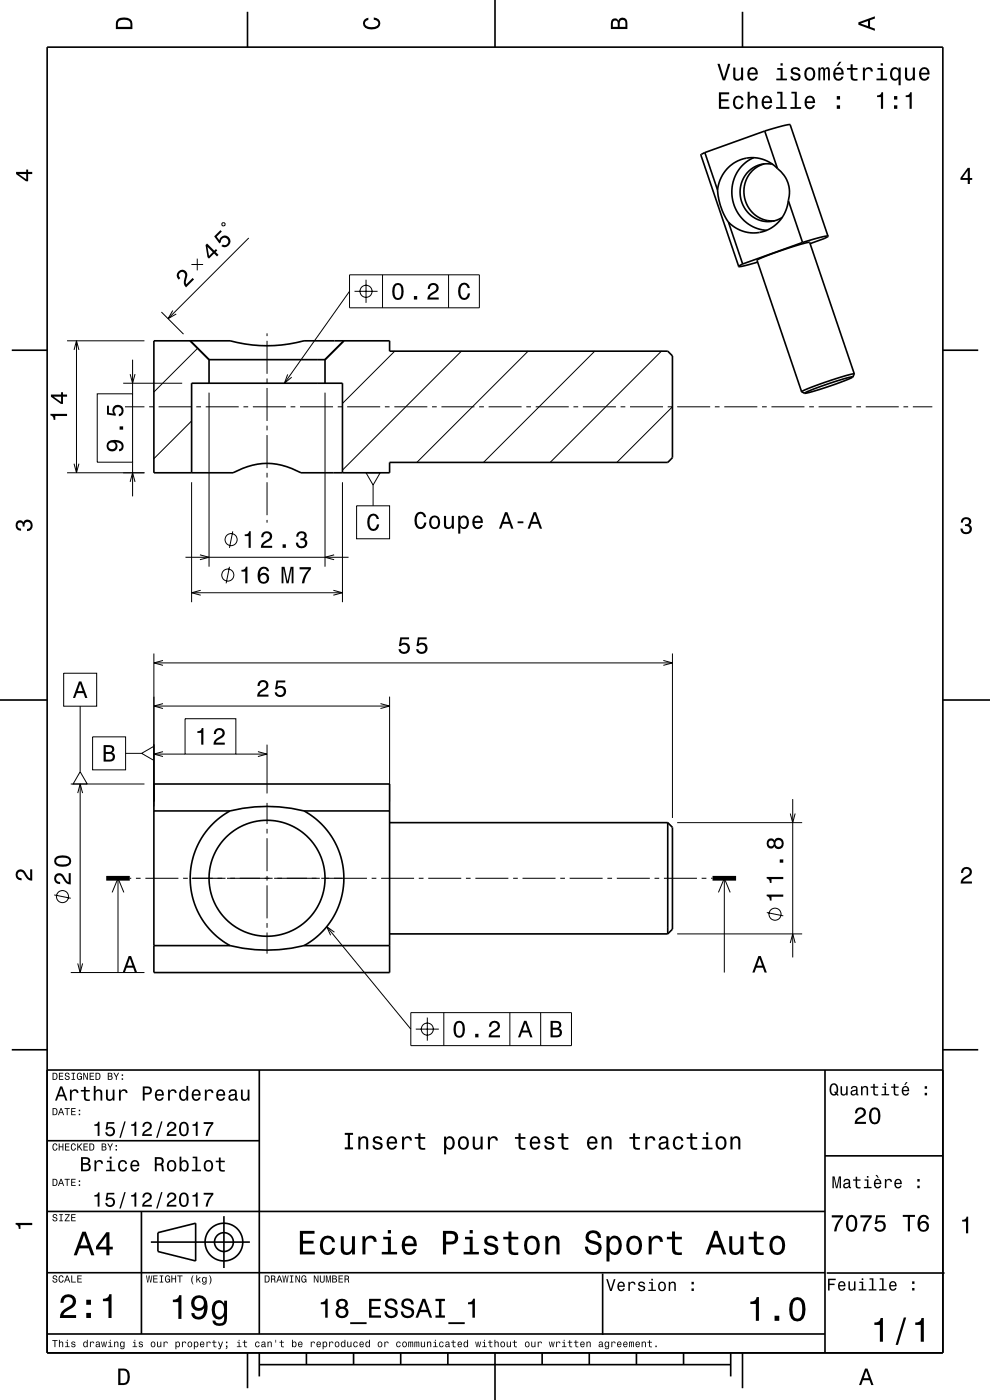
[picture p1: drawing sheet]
<svg xmlns="http://www.w3.org/2000/svg" width="210mm" height="297mm" viewBox="0 0 210 297" stroke-linecap="round" stroke-linejoin="round" font-family="sans-serif">
<g fill="none" stroke="#000" stroke-width=".21">
<path d="M40.6 56.1h2.5M41.8 54.9v2.5M47.2 47.3l.5 .1-.1 .5-.5-.2zM52.8 50.5l-17.1 17.1M74.1 58.3h27.6v7h-27.6zM77.6 59.3v4.9M81.1 58.3v7M95.2 58.3v7M14.2 72.3h16.4M15.7 74.2l.5-1.9 .5 1.9M16.2 72.3v28M27.6 79.4l.5 1.9 .5-1.9"/>
<path d="M28.1 76.3v7.2M34.2 66.2l4.7 4.7M36.7 65.9l-1 1.7 1.7-1M41.9 73.9l-9.3 9.3M56.6 70.7v.6M56.6 72.3v7M61 79.4l-.7 1.9 1.6-1.3M74.1 61.8l-13.8 19.5M75.2 61.8h4.9M83.7 74.5l-11.1 11.1M97.9 74.5l-25.3 25.2M112 74.5l-23.6 23.6"/>
<path d="M126.2 74.5l-23.6 23.6M140.3 74.5l-23.6 23.6M15.7 98.4l.5 1.9 .5-1.9M20.6 83.5h7.5v14.6h-7.5zM26.1 81.3h12.5M26.5 86.3h4.1M28.1 98.1v7.2M31.6 86.3h1M33.6 86.3h7M40.6 89.3l-8 8M41.6 86.3h1M43.6 86.3h7"/>
<path d="M44.3 83.3v36.9M51.6 86.3h1M53.6 86.3h7M56.6 80.3v1M56.6 82.3v7M56.6 90.3v1M56.6 92.3v7M61.6 86.3h1M63.6 86.3h7M68.9 83.3v36.9M71.6 86.3h1M73.6 86.3h7"/>
<path d="M81.6 86.3h1M83.6 86.3h7M91.6 86.3h1M93.6 86.3h7M101.6 86.3h1M103.6 86.3h7M111.6 86.3h1M113.6 86.3h7M121.6 86.3h1M123.6 86.3h7M131.6 86.3h1M133.6 86.3h7"/>
<path d="M141.6 86.3h1l-11.8 11.8M143.6 86.3h7M151.6 86.3h1M153.6 86.3h7M161.6 86.3h1M163.6 86.3h7M171.6 86.3h1M173.6 86.3h7M181.6 86.3h1M183.6 86.3h7M191.6 86.3h1M193.6 86.3h4.2"/>
<path d="M14.2 100.3h16.4M27.6 102.2l.5-1.9 .5 1.9M39.3 118.2h34.6M40.6 102.3v25.4M42.4 117.7l1.9 .5-1.9 .5M49.4 112.7l-.7 3.5M56.6 100.3v1M56.6 102.3v7M56.6 110.3v.6M70.9 117.7l-2 .5 2 .5M72.6 102.3v25.4M75.6 107.3h7v7h-7z"/>
<path d="M77.6 100.3h3l-1.5 2.6zM79.1 102.9v4.4M32.6 138.6v32.4M40.6 125.7h32M42.6 125.2l-2 .5 2 .6M48.7 120.2l-.7 3.5M70.7 125.2l1.9 .5-1.9 .6M142.6 138.6v34.9M13.5 142.8h7v7h-7zM17 149.8v13.9M19.6 156.3h7v7h-7zM26.6 159.8h3.4"/>
<path d="M30 159.8l2.6-1.5v3zM32.6 149.8h50M32.6 140.6h110M32.6 160h6.7M34.6 149.3l-2 .5 2 .5M34.6 140.1l-2 .5 2 .5M34.6 159.5l-2 .5 2 .5M39.3 152.5h10.7v7.5h-10.7zM50 160h6.6M54.7 159.5l1.9 .5-1.9 .5M56.6 158v10.3M80.7 149.3l1.9 .5-1.9 .5"/>
<path d="M82.6 147.8v22.2M140.7 140.1l1.9 .5-1.9 .5M15 166.3h15.6M16.5 168.3l.5-2 .5 2M17 163.7l1.5 2.6h-3zM17 166.3v40M56.6 170.3v4.5M56.6 175.8v1M56.6 177.8v7M143.6 174.5h26.6M167.6 172.6l.6 1.9 .5-1.9M168.2 169.5v33.6"/>
<path d="M11.5 189.9l3.5 .7M23.8 189.3l1.2-3 1.3 3M25 186.3v20M27.5 186.3h.3M28.8 186.3h1M30.8 186.3h7M38.8 186.3h1M40.7 186.3h7.1M48.1 186.3h9.7M56.6 185.8v1M56.6 187.8v7M56.6 195.8v1"/>
<path d="M56.6 197.8v4.5M58.1 186.3h9.7M68.1 186.3h9.7M69.3 196.6l17.8 21.7M70.9 197.7l-1.6-1.1 .8 1.8M78.8 186.3h1M80.8 186.3h7M88.8 186.3h1M90.8 186.3h7M98.8 186.3h1M100.8 186.3h7M108.8 186.3h1"/>
<path d="M110.8 186.3h7M118.8 186.3h1M120.8 186.3h7M128.8 186.3h1M130.8 186.3h7M138.8 186.3h1M140.8 186.3h7M143.6 198.1h26.6M148.8 186.3h1M150.8 186.3h.3M152.4 189.3l1.2-3 1.3 3M153.6 186.3v20"/>
<path d="M162.7 193.6l3.5 .7M15 206.3h15.6M16.5 204.4l.5 1.9 .5-1.9M87.1 214.8h34.1v7h-34.1zM88.2 218.3h4.9M90.6 215.9v4.9M94.1 214.8v7M108.2 214.8v7M114.7 214.8v7M167.6 200l.6-1.9 .5 1.9"/>
<circle cx="77.6" cy="61.8" r="1.28"/>
<circle cx="49" cy="114.5" r="1.28"/>
<circle cx="48.3" cy="122" r="1.28"/>
<circle cx="13.3" cy="190.2" r="1.28"/>
<circle cx="164.4" cy="193.9" r="1.28"/>
<circle cx="90.6" cy="218.3" r="1.28"/>
</g>
<g fill="none" stroke="#000" stroke-width=".35">
<path d="M10 10h190v277h-190zM52.5 2.5v7.5M105 0v10M157.5 2.5v7.5M149.5 32.4l-.8 .5 8 23.6M149.5 32.4l2.7 7.9M159.9 33.5a8.1 8.1 0 0 0-4.5 8.7 8.1 8.1 0 0 0 7.2 6.7M162.1 34.8a6.2 6.2 0 0 0-4.2 7 6.2 6.2 0 0 0 6.4 5M162.2 27.8l4.1-1.2 1.3-.1 8 23.6M162.2 27.8l-12.7 4.6M162.2 27.8l2.7 7.9M163.9 34.9a6 6 0 0 0-6.3 3.2 6 6 0 0 0 1 7 5.6 5.6 0 0 0 7.3 1"/>
<path d="M164.9 35.7a7.4 7.4 0 0 0-7.8-1.8 7.4 7.4 0 0 0-4.9 6.4M164.9 35.7a6.3 6.3 0 0 1 2.3 6.9M152.2 40.3a13.4 13.4 0 0 0 2.3 6.8M154.5 47.1l3 8.9M157.5 56l-.8 .5M160.7 55.6l-2.8 .8-1.2 .1M167.2 42.6a7.4 7.4 0 0 1-4.8 6.4 7.4 7.4 0 0 1-7.9-1.9M167.2 42.6l3 8.8M170.2 51.4l-12.7 4.6M175.6 50.1l-1.5 .2-3.9 1.1M175.6 50.1l-.8 .5-3 1.1M2.5 74.3h7.5"/>
<path d="M32.6 72.3h16.2a29.8 29.8 0 0 0 15.7 0h18.1v2.2h59l1 1v21.6l-1 1h-59v2.2h-18.7a14 14 0 0 0-14.5 0h-16.8zM40.3 72.3l4 4M44.3 76.3h24.6M44.3 76.3v5M68.9 76.3v5M72.9 72.3l-4 4M180.9 80l-1.4 .2-3.5 1.1-4 1.5-1.3 .6M180.9 80l-4.7 1.9-4.1 1.2-1.4 .3M181.2 79.3l-.3 .7M181.2 79.3l-9.5-27.9-1.6 .3-4 1.3-3.9 1.4-1.6 .8 9.4 27.9M181.2 79.3l-1.9 .4-4 1.3-3.6 1.3-1.7 .8M181.2 79.3h.1"/>
<path d="M200 74.3h7.5M170 83.1l.7 .3M40.6 100.3v-19h32v19M0 148.5h10M200 148.5h10M32.6 166.3h50v40h-50zM32.6 172h16.2M48.8 172a32.5 32.5 0 0 1 15.7 0M48.8 172l-1.7 1.1-1.5 1.3-1.6 1.6-1.3 1.8-1 2-.7 1.9-.5 2.2-.2 2.3 .2 2.2 .4 2.2 .7 1.9 1 2 1.1 1.7 1.4 1.7 1.7 1.4 2 1.3M64.5 172l1.9 1.3 1.6 1.3 1.3 1.5 1.3 1.8 .9 1.8 .8 2.1 .4 1.9 .2 2.5-.1 2.5-.4 2-.8 2.1-.9 1.8-1.3 1.8-1.5 1.7-1.7 1.4-1.7 1.1M64.5 172h18.1M82.6 174.5h59"/>
<path d="M141.6 174.5v23.6M141.6 174.5l1 1v21.6l-1 1M82.6 198.1h59M32.6 200.6h16.2M48.8 200.6a32.6 32.6 0 0 0 15.7 0M64.5 200.6h18.1M2.5 222.7h7.5M10 227h190M55 227v56M175 227v60M200 222.7h7.5M10 257h165"/>
<path d="M10 242h45M30 257v26M47.5 258v11M175 245.2h25M10 270h165M32 263.5h21M33.5 261.5l8-2v8l-8-2zM127.8 270.2v13M175.4 270.1h25M10 283h165M52.5 287v7.5M55 289.5h100"/>
<path d="M55 287v5M65 287v2.5M75 287v2.5M85 287v2.5M95 287v2.5M105 287v10M115 287v2.5M125 287v2.5M135 287v2.5M145 287v2.5M155 287v5M157.5 287v7.5"/>
<circle cx="56.6" cy="186.3" r="12.3"/>
<circle cx="47.5" cy="263.5" r="2"/>
<circle cx="47.5" cy="263.5" r="4"/>
</g>
<path d="M22.5 186.3h5M151.1 186.3h5" fill="none" stroke="#000" stroke-width="1" stroke-linecap="butt"/>
<g fill="#000">
<path d="M25 4a2.2 2.2 0 0 0-.4 2.2h3.5v-1.2a1.42 1.42 0 0 0-1.8-1.3zM25.3 4.4a2.13 2.13 0 0 1 2.3 .3l.1 1h-2.7l.1-1z" fill-rule="evenodd"/>
<path d="M77.3 4.2l.8-.4v.4a.7 .7 0 0 0-.7 .5 .7 .7 0 0 0 .4 .8 1.7 1.7 0 0 0 2.5-.5 .9 .9 0 0 0-1-.8v-.5a1.24 1.24 0 0 1 1.4 1.1 1.24 1.24 0 0 1-1.1 1.4 2.22 2.22 0 0 1-2.5-.7l-.1-.5z" fill-rule="evenodd"/>
<path d="M129.8 4.2l-.2 .7v1.3h3.5v-1.4a.98 .98 0 0 0-.8-1 .98 .98 0 0 0-1.1 .6 .83 .83 0 0 0-1.4-.2zM130.1 4.5a.54 .54 0 0 1 .7-.1 .54 .54 0 0 1 .2 .6v.7h-1zM131.6 4.4a.62 .62 0 0 1 .7-.1 .62 .62 0 0 1 .4 .6v.8h-1.2z" fill-rule="evenodd"/>
<path d="M152.2 13.5l1.1 3.5h.5l1.1-3.5h-.5l-.8 3-.9-3zM155.5 14.3v1.8a.89 .89 0 0 0 .7 1 .89 .89 0 0 0 1-.5v.4h.4v-2.7h-.4v1.6a.64 .64 0 0 1-.4 .8 .64 .64 0 0 1-.8-.3v-2.1zM158.8 14.6a1.54 1.54 0 0 0 .8 2.5 1.06 1.06 0 0 0 1.1-.8h-.4l-.3 .3-.3 .1a.75 .75 0 0 1-.7-.9h1.8a1.17 1.17 0 0 0-.5-1.4 1.17 1.17 0 0 0-1.5 .2zM159.2 14.8a.66 .66 0 0 1 .8-.1 .66 .66 0 0 1 .3 .7h-1.3zM164.9 14.4v.4h.7v1.9h-.9v.3h2.2v-.3h-.9v-2.3zM165.6 13.4v.5h.4v-.5zM168 14.5a.75 .75 0 0 0-.2 .8 .75 .75 0 0 0 .7 .5l.9 .3a.63 .63 0 0 1-.6 .7 .63 .63 0 0 1-.7-.6h-.4a1.07 1.07 0 0 0 1.2 .9 1.07 1.07 0 0 0 .9-1.2l-.4-.3-1.1-.4a.54 .54 0 0 1 .4-.6 .54 .54 0 0 1 .6 .5h.5a1.03 1.03 0 0 0-.7-.9 1.03 1.03 0 0 0-1.1 .3zM170.9 14.6a1.53 1.53 0 0 0 .9 2.5 1.48 1.48 0 0 0 1.1-1.4 1.48 1.48 0 0 0-1.1-1.5l-.5 .1zM171.2 14.9a.67 .67 0 0 1 .8-.2 .67 .67 0 0 1 .4 .5 1.11 1.11 0 0 1-.6 1.5 1.17 1.17 0 0 1-.6-1.8zM173.6 14.3v2.7h.4v-1.8l.2-.6h.3l.1 .3v2.1h.4v-2l.4-.4 .2 .1v.4v1.9h.4v-1.8a.69 .69 0 0 0-.5-1l-.5 .4-.2-.3-.3-.1-.5 .4v-.3zM178 13.1l-.5 .9h.3l.7-.9zM177 14.6a1.54 1.54 0 0 0 .8 2.5 1.06 1.06 0 0 0 1.1-.8h-.4l-.2 .3-.4 .1a.76 .76 0 0 1-.7-.9h1.8a1.17 1.17 0 0 0-.5-1.3 1.17 1.17 0 0 0-1.5 .1zM177.4 14.8a.66 .66 0 0 1 .8-.1 .66 .66 0 0 1 .3 .7h-1.3zM180.4 13.6v.8h-.7v.4h.7l.1 1.8a1.05 1.05 0 0 0 1.4 .5v-.4l-.9-.1-.1-.5v-1.3h1v-.4h-1v-.8zM183 14.3v2.7h.5v-1.5a.67 .67 0 0 1 .3-.8 .67 .67 0 0 1 .9 .2v.3h.5a.89 .89 0 0 0-.7-.9 .89 .89 0 0 0-1.1 .5v-.5zM186.1 14.4v.4h.7v1.9h-.9v.3h2.3v-.3h-.9v-2.3zM186.8 13.4v.5h.5v-.5zM189.1 14.6a1.57 1.57 0 0 0 .7 2.5l.5-.1 .3-.4v1.5h.5v-3.8h-.5v.5l-.1-.3a.87 .87 0 0 0-1.4 .1zM189.4 14.9a.62 .62 0 0 1 .7-.2 .62 .62 0 0 1 .5 .5 1.11 1.11 0 0 1-.7 1.5 1.19 1.19 0 0 1-.5-1.8zM192 14.3v1.8a.89 .89 0 0 0 .6 1 .89 .89 0 0 0 1-.5v.4h.5v-2.7h-.5v1.6a.64 .64 0 0 1-.4 .8 .64 .64 0 0 1-.8-.3v-2.1zM195.3 14.6a1.54 1.54 0 0 0 .7 2.5 1.05 1.05 0 0 0 1.1-.8h-.4l-.2 .3-.4 .1a.75 .75 0 0 1-.7-.9h1.8a1.16 1.16 0 0 0-.5-1.3 1.16 1.16 0 0 0-1.4 .1zM195.6 14.8a.66 .66 0 0 1 .8-.1 .66 .66 0 0 1 .3 .7h-1.3z" fill-rule="evenodd"/>
<path d="M182.1 4.7v.6l3.5 1.2v-.4l-1-.4v-1.4l1-.4v-.4zM182.6 5l1.5-.5v1z" fill-rule="evenodd"/>
<path d="M3.4 36.5v.4l2.1 1.6h.5v-1.6h.8v-.4h-.8v-.5h-.4v.5zM4 36.9h1.6v1.1z" fill-rule="evenodd"/>
<path d="M152.5 19.6v3.5h2.2v-.4h-1.7v-1.2h1.5v-.4h-1.5v-1.1h1.7v-.4zM155.8 20.7a1.53 1.53 0 0 0 .8 2.5 1.06 1.06 0 0 0 1.1-1.1h-.4a.67 .67 0 0 1-.6 .7 .67 .67 0 0 1-.7-.6 1.12 1.12 0 0 1 .6-1.5 .6 .6 0 0 1 .7 .6h.4a1.09 1.09 0 0 0-.7-1 1.09 1.09 0 0 0-1.2 .4zM158.6 19.5v3.6h.4v-1.6a.64 .64 0 0 1 .4-.7 .64 .64 0 0 1 .8 .3v2h.5v-1.8a.88 .88 0 0 0-.6-1 .88 .88 0 0 0-1.1 .5v-1.3zM161.9 20.7a1.54 1.54 0 0 0 .8 2.5 1.06 1.06 0 0 0 1-.9h-.4l-.2 .4-.4 .1a.76 .76 0 0 1-.7-.9h1.8a1.17 1.17 0 0 0-.5-1.4 1.17 1.17 0 0 0-1.4 .2zM162.2 20.9a.66 .66 0 0 1 .8-.1 .66 .66 0 0 1 .3 .7h-1.3zM164.8 19.5v.3h.7v2.9h-.9v.4h2.3v-.4h-.9v-3.2zM167.9 19.5v.3h.7v2.9h-.9v.4h2.2v-.4h-.9v-3.2zM171 20.7a1.54 1.54 0 0 0 .8 2.5 1.06 1.06 0 0 0 1.1-.9h-.5l-.2 .4-.4 .1a.76 .76 0 0 1-.7-.9h1.8a1.16 1.16 0 0 0-.5-1.4 1.16 1.16 0 0 0-1.4 .2zM171.3 20.9a.66 .66 0 0 1 .8-.1 .66 .66 0 0 1 .3 .7h-1.3zM177.5 22.3v.8h.7v-.8zM177.5 20.4v.7h.7v-.7z" fill-rule="evenodd"/>
<path d="M186 20.2v.4h.9v2.5h.4v-3.5h-.3a.77 .77 0 0 1-1 .6zM189.6 22.3v.8h.7v-.8zM189.6 20.4v.7h.7v-.7zM192.1 20.2v.4h.8v2.5h.5v-3.5h-.3a.77 .77 0 0 1-1 .6z" fill-rule="evenodd"/>
<path d="M205.3 35.6l-1.6 2.1v.5h1.6v.8h.4v-.8h.5v-.4h-.5v-2.2zM205.3 36.2v1.6h-1.1z" fill-rule="evenodd"/>
<path d="M43.6 52l.4 2.6 .3 .3 1.1-1.1 .6 .6 .4-.3-.7-.6 .4-.4-.3-.3-.3 .4-1.6-1.5zM44 52.4l1.1 1.1-.8 .8zM46.8 48.8l-1.4 1.4 1.2 1.5 .2-.3a.79 .79 0 0 1 .7-1 .79 .79 0 0 1 .9 .8 .79 .79 0 0 1-.9 .8l-.2-.1-.4 .3a1.21 1.21 0 0 0 1.9-.3 1.21 1.21 0 0 0-.6-1.8 1.21 1.21 0 0 0-1.7 .9l-.5-.8 1-1.1z" fill-rule="evenodd"/>
<path d="M37.8 57.6a1.15 1.15 0 0 1 1.6 0 1.15 1.15 0 0 1 .1 1.6l-.1 .6 .1 .5 1.4-1.3 .3 .3-1.7 1.7a1.8 1.8 0 0 1-.3-2.3 .71 .71 0 0 0-.2-.9 .71 .71 0 0 0-1 .2 .71 .71 0 0 0 .2 1l-.3 .3a1.14 1.14 0 0 1-.1-1.7z" fill-rule="evenodd"/>
<path d="M83.5 60.5a2.67 2.67 0 0 0 .4 3 1.14 1.14 0 0 0 1.6-.9 2.3 2.3 0 0 0-.6-2.5l-.5-.1-.5 .1zM84.1 60.5h.6a2.37 2.37 0 0 1 0 2.7h-.6a2.37 2.37 0 0 1 0-2.7zM87.8 62.8v.7h.7v-.7zM91.1 60.3l-.4 1h.5a.7 .7 0 0 1 .5-.8 .7 .7 0 0 1 .9 .5 .7 .7 0 0 1-.5 .8 1.8 1.8 0 0 0-1.4 1.7h2.4v-.4h-1.9a2.2 2.2 0 0 1 1.4-1.1 1.13 1.13 0 0 0 .1-1.7 1.13 1.13 0 0 0-1.6 0z" fill-rule="evenodd"/>
<path d="M97.5 60.4a1.19 1.19 0 0 1 1.3-.4 1.19 1.19 0 0 1 .9 1.1h-.5a.7 .7 0 0 0-.5-.7 .7 .7 0 0 0-.8 .3 1.7 1.7 0 0 0 .6 2.5 .9 .9 0 0 0 .7-1h.5a1.24 1.24 0 0 1-1 1.4 1.24 1.24 0 0 1-1.4-1v-1.6z" fill-rule="evenodd"/>
<path d="M10.7 87.8v.3a.77 .77 0 0 1 .7 1h.3v-.8h2.5v-.5zM10.8 83.7v.5l2.1 1.5h.5v-1.5h.8v-.5h-.8v-.5h-.4v.5zM11.4 84.2h1.6v1.1z" fill-rule="evenodd"/>
<path d="M23 93.7a1.18 1.18 0 0 0-.3 1.5 1.18 1.18 0 0 0 1.5 .5 1.18 1.18 0 0 0 .6-1.5l-.3-.4a1.02 1.02 0 0 1 1.3 .9 .56 .56 0 0 1-.5 .6v.4a1.18 1.18 0 0 0 .9-1.2 1.18 1.18 0 0 0-1.1-1.1 2.88 2.88 0 0 0-2.1 .3zM23 94.5a.75 .75 0 0 1 1.5 0 .75 .75 0 0 1-1.5 0zM25.4 90.5v.6h.7v-.6zM22.7 86.1v1.8l1.9 .3v-.4a.79 .79 0 0 1-.2-1.1 .79 .79 0 0 1 1.1-.1 .79 .79 0 0 1 0 1.2h-.3v.5a1.21 1.21 0 0 0 1.1-1.5 1.21 1.21 0 0 0-1.7-.8 1.21 1.21 0 0 0-.5 1.7l-1-.1v-1.5z" fill-rule="evenodd"/>
<path d="M3.6 110.6a.86 .86 0 0 1 1.4 .2 1.06 1.06 0 0 1 1.2-.5 1.06 1.06 0 0 1 .7 1.2 1.1 1.1 0 0 1-1.2 1.2v-.5a.71 .71 0 0 0 .8-1 .71 .71 0 0 0-1.3-.1v.6h-.4a.61 .61 0 0 0-.3-.8 .61 .61 0 0 0-.8 .3 .61 .61 0 0 0 .2 .8l.6 .1v.5a1.15 1.15 0 0 1-1.2-.7 1.15 1.15 0 0 1 .3-1.3z" fill-rule="evenodd"/>
<path d="M51.9 113.4v.3h.8v2.5h.5v-3.5h-.4a.78 .78 0 0 1-.9 .7zM55.7 113l-.2 .4-.1 .6h.5a.71 .71 0 0 1 .5-.9 .71 .71 0 0 1 .8 .5 .71 .71 0 0 1-.5 .9 1.8 1.8 0 0 0-1.4 1.7h2.4v-.4h-1.9a2.2 2.2 0 0 1 1.5-1.2 1.13 1.13 0 0 0 .1-1.6 1.13 1.13 0 0 0-1.7 0zM59.9 115.5v.7h.7v-.7zM63.1 113l-.3 .9h.5a.62 .62 0 0 1 .3-.8 .62 .62 0 0 1 .8 .3 .62 .62 0 0 1-.2 .8h-.5v.4a.72 .72 0 0 1 1 .4 .72 .72 0 0 1-.5 1 .72 .72 0 0 1-.9-.5l-.1-.4h-.4a1.18 1.18 0 0 0 1.5 1.2 1.18 1.18 0 0 0 .6-1.8l-.3-.2a.9 .9 0 0 0 .4-1.1 .9 .9 0 0 0-1.1-.5z" fill-rule="evenodd"/>
<path d="M78.2 109.4a1.19 1.19 0 0 1 1.4-.4 1.19 1.19 0 0 1 .8 1.1h-.5a.7 .7 0 0 0-.5-.7 .7 .7 0 0 0-.8 .3 1.7 1.7 0 0 0 .6 2.5 .9 .9 0 0 0 .8-1h.4a1.24 1.24 0 0 1-1 1.4 1.24 1.24 0 0 1-1.4-1v-1.6z" fill-rule="evenodd"/>
<path d="M88.3 109a2.52 2.52 0 0 0 .4 3.1 1.27 1.27 0 0 0 1.8-1.2h-.5a.82 .82 0 0 1-1.1 .8 2.08 2.08 0 0 1 0-2.6 .71 .71 0 0 1 1 .6h.5a1.19 1.19 0 0 0-.8-1.1 1.19 1.19 0 0 0-1.3 .4zM91.3 109.7a1.53 1.53 0 0 0 .9 2.6 1.48 1.48 0 0 0 1.2-1.5 1.48 1.48 0 0 0-1.2-1.4l-.5 .1zM91.7 110a.67 .67 0 0 1 .7-.2 .67 .67 0 0 1 .5 .5 1.11 1.11 0 0 1-.7 1.6 1.17 1.17 0 0 1-.5-1.9zM94.2 109.4v1.8a.89 .89 0 0 0 .6 1 .89 .89 0 0 0 1.1-.5v.5h.4v-2.8h-.5v1.6a.64 .64 0 0 1-.4 .8 .64 .64 0 0 1-.8-.3v-2.1zM97.2 109.4v3.8h.4v-1.5a.93 .93 0 0 0 1 .5 .93 .93 0 0 0 .8-.8 1.51 1.51 0 0 0-1-2l-.4 .1-.4 .4v-.5zM97.8 110a.63 .63 0 0 1 .7-.2 .63 .63 0 0 1 .5 .5 1.13 1.13 0 0 1-.7 1.6 1.18 1.18 0 0 1-.5-1.9zM100.5 109.7a1.54 1.54 0 0 0 .8 2.6 1.06 1.06 0 0 0 1.1-.9h-.5l-.2 .3-.4 .2a.75 .75 0 0 1-.6-1h1.7a1.17 1.17 0 0 0-.5-1.3 1.17 1.17 0 0 0-1.4 .1zM100.8 110a.66 .66 0 0 1 .8-.2 .66 .66 0 0 1 .4 .8h-1.3zM107.1 108.7l-1.3 3.5h.5l.4-1.1h1.4l.3 1.1h.5l-1.3-3.5zM107.4 109.2l.5 1.5h-1.1zM109.8 110.6v.4h1.2v-.4zM113.2 108.7l-1.3 3.5h.5l.3-1.1h1.4l.4 1.1h.5l-1.3-3.5zM113.4 109.2l.6 1.5h-1.1z" fill-rule="evenodd"/>
<path d="M204.1 110a1.08 1.08 0 0 1 1.4-.2 1.08 1.08 0 0 1 .4 1.3l-.3 .3a1.06 1.06 0 0 1 .5 1.2 1.06 1.06 0 0 1-1.2 .7 1.1 1.1 0 0 1-1.2-1.2h.5a.71 .71 0 0 0 1 .8 .71 .71 0 0 0 .1-1.3h-.6v-.4a.61 .61 0 0 0 .8-.3 .61 .61 0 0 0-.2-.8 .61 .61 0 0 0-.9 .2l-.1 .6h-.5z" fill-rule="evenodd"/>
<path d="M51.2 120.9v.4h.8v2.4h.5v-3.5h-.4a.77 .77 0 0 1-.9 .7zM55.2 120.5l-.5 .8a1.75 1.75 0 0 0 1.2 2.5 1.15 1.15 0 0 0 1.1-1.5 1.15 1.15 0 0 0-1.9-.4 1.03 1.03 0 0 1 .9-1.3 .59 .59 0 0 1 .6 .6h.5a1.12 1.12 0 0 0-.8-.9 1.12 1.12 0 0 0-1.1 .2zM55.1 122.7a.75 .75 0 0 1 1.5 0 .75 .75 0 0 1-1.5 0z" fill-rule="evenodd"/>
<path d="M59.7 120.2v3.5h.4v-3.1l.7 3.1h.4l.7-3.1v3.1h.4v-3.5h-.7l-.6 3.1-.6-3.1zM63.5 120.3v.5h2a5.2 5.2 0 0 0-1.5 2.9h.5a5.3 5.3 0 0 1 1.5-3v-.4z" fill-rule="evenodd"/>
<path d="M84.9 135.2l-.3 1.9h.4a.8 .8 0 0 1 1.3-.3 .8 .8 0 0 1-.1 1.3 .8 .8 0 0 1-1.2-.4h-.5a1.21 1.21 0 0 0 1.5 1.1 1.21 1.21 0 0 0 .8-1.7 1.21 1.21 0 0 0-1.7-.5l.1-1h1.6v-.4zM88.6 135.2l-.2 1.9h.4a.8 .8 0 0 1 1.2-.3 .8 .8 0 0 1-.1 1.3 .8 .8 0 0 1-1.2-.4h-.4a1.21 1.21 0 0 0 1.5 1.1 1.21 1.21 0 0 0 .8-1.7 1.21 1.21 0 0 0-1.8-.5l.2-1h1.5v-.4z" fill-rule="evenodd"/>
<path d="M16.7 144.6l-1.2 3.5h.4l.4-1.1h1.4l.4 1.1h.4l-1.2-3.5zM17 145.1l.5 1.5h-1z" fill-rule="evenodd"/>
<path d="M22 158.1v3.5h1.3a.98 .98 0 0 0 1.1-.8 .98 .98 0 0 0-.6-1.1 .86 .86 0 0 0 .4-1.1 .86 .86 0 0 0-1-.5zM22.4 158.5h.8a.53 .53 0 0 1 .6 .5 .53 .53 0 0 1-.7 .5h-.7zM22.4 159.9h.8a.61 .61 0 0 1 .7 .6 .61 .61 0 0 1-.7 .7h-.8z" fill-rule="evenodd"/>
<path d="M41.9 155.1v.4h.8v2.5h.4v-3.6h-.3a.77 .77 0 0 1-.9 .7zM45.7 154.8l-.3 .9h.4a.7 .7 0 0 1 .5-.8 .7 .7 0 0 1 .9 .5 .7 .7 0 0 1-.5 .8 1.8 1.8 0 0 0-1.4 1.8h2.4v-.5h-1.9a2.2 2.2 0 0 1 1.5-1.1 1.13 1.13 0 0 0 .1-1.7 1.13 1.13 0 0 0-1.7 .1z" fill-rule="evenodd"/>
<path d="M54.9 144.6l-.3 .9h.5a.7 .7 0 0 1 .5-.8 .7 .7 0 0 1 .9 .5 .7 .7 0 0 1-.5 .8 1.8 1.8 0 0 0-1.5 1.8h2.4v-.4h-1.8a2.2 2.2 0 0 1 1.4-1.2 1.13 1.13 0 0 0 .1-1.7 1.13 1.13 0 0 0-1.7 .1zM58.6 144.4l-.2 1.8h.4a.8 .8 0 0 1 1.2-.2 .8 .8 0 0 1-.1 1.2 .8 .8 0 0 1-1.2-.3h-.4a1.21 1.21 0 0 0 1.5 1 1.21 1.21 0 0 0 .8-1.6 1.21 1.21 0 0 0-1.8-.6l.2-.9h1.5v-.4z" fill-rule="evenodd"/>
<path d="M3.6 184.7a1.22 1.22 0 0 1 2 .8l.4 .5 .4 .3v-1.9h.4v2.4a1.8 1.8 0 0 1-1.7-1.4 .71 .71 0 0 0-.9-.5 .71 .71 0 0 0-.5 .9 .71 .71 0 0 0 .9 .5v.4a1.19 1.19 0 0 1-1.2-.6 1.19 1.19 0 0 1 .2-1.4z" fill-rule="evenodd"/>
<path d="M11.8 185.6a1.2 1.2 0 0 0-.2 1.3 1.2 1.2 0 0 0 1.2 .7v-.5a.71 .71 0 0 1-.9-.5 .71 .71 0 0 1 .5-.9 .71 .71 0 0 1 .9 .5 1.8 1.8 0 0 0 1.7 1.4v-2.4h-.4v1.9a2.23 2.23 0 0 1-1.2-1.4 1.11 1.11 0 0 0-1.6-.1zM11.9 181.8a1.13 1.13 0 0 0-.4 1.2 1.13 1.13 0 0 0 1 .8 2.29 2.29 0 0 0 2.5-.6 1.14 1.14 0 0 0-.9-1.7 2.9 2.9 0 0 0-2.2 .3zM12 182.3a2.37 2.37 0 0 1 2.6 0v.7a2.38 2.38 0 0 1-2.6 0z" fill-rule="evenodd"/>
<path d="M162.6 189.8v.3a.77 .77 0 0 1 .7 .9h.4v-.8h2.5v-.4zM162.6 186v.4a.77 .77 0 0 1 .7 .9h.4v-.8h2.5v-.5zM165.4 182.3v.7h.8v-.7zM162.9 178.1a1.05 1.05 0 0 0-.2 1.4 1.05 1.05 0 0 0 1.3 .4l.3-.3a1.11 1.11 0 0 0 1.5 .4 1.11 1.11 0 0 0 .4-1.6 1.03 1.03 0 0 0-.9-.7 1.03 1.03 0 0 0-1 .6l-.2-.2a.85 .85 0 0 0-1.2 0zM164.5 178.9a.71 .71 0 0 1 1.4 0 .71 .71 0 0 1-1.4 0zM163 178.9a.6 .6 0 0 1 1.2 0 .6 .6 0 0 1-1.2 0z" fill-rule="evenodd"/>
<path d="M204.2 184.2a1.18 1.18 0 0 1 1.9 .3 1.18 1.18 0 0 1-1 1.7l-.5 .4-.3 .4h1.9v.4h-2.4a1.81 1.81 0 0 1 1.4-1.7 .71 .71 0 0 0 .5-.9 .71 .71 0 0 0-.9-.5 .71 .71 0 0 0-.5 .9h-.5z" fill-rule="evenodd"/>
<path d="M27.3 202.8l-1.3 3.5h.5l.3-1h1.4l.4 1h.5l-1.3-3.5zM27.5 203.3l.6 1.6h-1.1z" fill-rule="evenodd"/>
<path d="M96.5 217a2.67 2.67 0 0 0 .4 3.1 1.14 1.14 0 0 0 1.6-.9 2.31 2.31 0 0 0-.6-2.5l-.5-.2-.5 .2zM97.1 217.1h.6a2.37 2.37 0 0 1 0 2.6h-.6a2.37 2.37 0 0 1 0-2.6zM100.8 219.3v.8h.7v-.8zM104.1 216.9l-.4 .9h.5a.7 .7 0 0 1 .5-.8 .7 .7 0 0 1 .9 .5 .7 .7 0 0 1-.5 .8 1.8 1.8 0 0 0-1.4 1.8h2.4v-.5h-1.9a2.2 2.2 0 0 1 1.4-1.1 1.13 1.13 0 0 0 .1-1.7 1.13 1.13 0 0 0-1.6 .1z" fill-rule="evenodd"/>
<path d="M116.8 216.6v3.5h1.3a.98 .98 0 0 0 1.1-.8 .98 .98 0 0 0-.6-1.1 .86 .86 0 0 0 .4-1.1 .86 .86 0 0 0-1-.5zM117.3 217h.7a.53 .53 0 0 1 .6 .5 .53 .53 0 0 1-.7 .5h-.6zM117.3 218.4h.7a.61 .61 0 0 1 .7 .6 .61 .61 0 0 1-.6 .7h-.8z" fill-rule="evenodd"/>
<path d="M160.9 202.8l-1.3 3.5h.5l.3-1h1.4l.4 1h.5l-1.3-3.5zM161.1 203.3l.6 1.6h-1.1z" fill-rule="evenodd"/>
<path d="M11.1 227.6v1.5h.5a.77 .77 0 0 0 .6-.8 .77 .77 0 0 0-.6-.7zM11.3 227.8a.58 .58 0 0 1 .7 .5 .58 .58 0 0 1-.7 .6zM12.5 227.6v1.5h.9v-.2h-.7v-.5h.7v-.2h-.7v-.4h.7v-.2zM13.9 227.7a.53 .53 0 0 0 0 .6 .53 .53 0 0 0 .6 .2 .32 .32 0 0 1-.2 .5 .32 .32 0 0 1-.4-.4h-.2a.5 .5 0 0 0 .7 .5 .5 .5 0 0 0 .1-.8l-.3-.1a.28 .28 0 0 1-.2-.4 .28 .28 0 0 1 .4-.1 .28 .28 0 0 1 .2 .3h.1a.51 .51 0 0 0-.3-.4 .51 .51 0 0 0-.5 .1zM15.2 227.6v.2h.3v1.1h-.3v.2h.7v-.2h-.2v-1.1h.2v-.2zM16.4 227.8l-.1 .2a.69 .69 0 0 0 0 .8 .69 .69 0 0 0 .8 .3l.2-.2 .1 .2v-.8h-.6v.2h.4l-.2 .4a.6 .6 0 0 1-.5-.6 .6 .6 0 0 1 .5-.6l.2 .3h.2l-.1-.2a.51 .51 0 0 0-.9 0zM17.7 227.6v1.5h.1v-1.2l.6 1.2h.2v-1.5h-.1v1.2l-.6-1.2zM19 227.6v1.5h1v-.2h-.8v-.5h.7v-.2h-.7v-.4h.7v-.2zM20.3 227.6v1.5h.5a.77 .77 0 0 0 .6-.8 .77 .77 0 0 0-.6-.7zM20.5 227.8a.58 .58 0 0 1 .6 .5 .58 .58 0 0 1-.6 .6zM22.9 227.6v1.5h.5a.42 .42 0 0 0 .5-.3 .42 .42 0 0 0-.3-.5l.2-.2-.1-.4zM23.1 227.8h.3a.23 .23 0 0 1 .2 .2 .23 .23 0 0 1-.2 .2h-.3zM23.1 228.4h.3a.26 .26 0 0 1 .3 .2 .26 .26 0 0 1-.3 .3h-.3zM24.1 227.6l.5 .9v.6h.2v-.6l.5-.9h-.3l-.3 .7-.4-.7zM25.8 228.8v.3h.3v-.3zM25.8 227.9v.3h.3v-.3z" fill-rule="evenodd"/>
<path d="M11.1 235.1v1.5h.5a.77 .77 0 0 0 .6-.8 .77 .77 0 0 0-.6-.7zM11.3 235.3a.58 .58 0 0 1 .7 .5 .58 .58 0 0 1-.7 .6zM12.8 235.1l-.5 1.5h.2l.2-.5h.6l.1 .5h.2l-.5-1.5zM13 235.3l.2 .7h-.5zM13.7 235.1v.2h.5v1.3h.2v-1.3h.4v-.2zM15.1 235.1v1.5h1v-.2h-.8v-.5h.7v-.2h-.7v-.4h.7v-.2zM16.7 236.3v.3h.3v-.3zM16.7 235.4v.3h.3v-.3z" fill-rule="evenodd"/>
<path d="M12.8 230.5l-1.1 3h.4l.3-.9h1.2l.3 .9h.4l-1.1-3zM13 230.9l.4 1.3h-.9zM14.8 231.2v2.3h.4v-1.3a.57 .57 0 0 1 .3-.7 .57 .57 0 0 1 .7 .2l.1 .2h.3a.76 .76 0 0 0-.5-.8 .76 .76 0 0 0-.9 .4v-.3zM17.8 230.6v.6h-.7v.4h.7v1.5a.89 .89 0 0 0 1.3 .4v-.3l-.8-.1-.1-.4v-1.1h.9v-.4h-.9v-.6zM19.9 230.4v3.1h.4v-1.4a.54 .54 0 0 1 .3-.6 .54 .54 0 0 1 .7 .3v1.7h.4v-1.5a.76 .76 0 0 0-.5-.9 .76 .76 0 0 0-.9 .4v-1.1zM22.5 231.2v1.5a.76 .76 0 0 0 .5 .8 .76 .76 0 0 0 .9-.4v.4h.4v-2.3h-.4v1.3a.55 .55 0 0 1-.3 .7 .55 .55 0 0 1-.7-.3v-1.7zM25.2 231.2v2.3h.4v-1.3a.57 .57 0 0 1 .3-.7 .57 .57 0 0 1 .7 .2l.1 .2h.4a.77 .77 0 0 0-.6-.8 .77 .77 0 0 0-.9 .4v-.3zM30.3 230.5v3h.4v-1.3a1.15 1.15 0 0 0 1.5-.9 .8 .8 0 0 0-.9-.8zM30.7 230.8a.95 .95 0 0 1 1.1 .3 .52 .52 0 0 1-.1 .6 .52 .52 0 0 1-.5 .1h-.5zM33.1 231.4a1.33 1.33 0 0 0 .7 2.2 .91 .91 0 0 0 .9-.8h-.4l-.1 .3-.4 .1a.65 .65 0 0 1-.6-.8h1.6a1 1 0 0 0-.5-1.1 1 1 0 0 0-1.2 .1zM33.4 231.6a.57 .57 0 0 1 .7-.1 .57 .57 0 0 1 .3 .6h-1.2zM35.7 231.2v2.3h.3v-1.3a.57 .57 0 0 1 .3-.7 .57 .57 0 0 1 .8 .2v.2h.4a.77 .77 0 0 0-.6-.8 .77 .77 0 0 0-.9 .4v-.3zM38.2 231.4a1.35 1.35 0 0 0 .7 2.2l.4-.1 .2-.4v.4h.4v-3.1h-.4v1.1a.77 .77 0 0 0-1.3-.1zM38.5 231.7a.53 .53 0 0 1 .6-.3 .53 .53 0 0 1 .4 .5 .96 .96 0 0 1-.6 1.3 1.02 1.02 0 0 1-.4-1.5zM40.9 231.4a1.33 1.33 0 0 0 .7 2.2 .91 .91 0 0 0 .9-.8h-.3l-.2 .3-.4 .1a.65 .65 0 0 1-.6-.8h1.6a1 1 0 0 0-.5-1.1 1 1 0 0 0-1.2 .1zM41.2 231.6a.57 .57 0 0 1 .7-.1 .57 .57 0 0 1 .3 .6h-1.2zM43.5 231.2v2.3h.3v-1.3a.57 .57 0 0 1 .3-.7 .57 .57 0 0 1 .8 .2v.2h.4a.77 .77 0 0 0-.6-.8 .77 .77 0 0 0-.9 .4v-.3zM46.1 231.4a1.33 1.33 0 0 0 .7 2.2 .91 .91 0 0 0 .9-.8h-.3l-.2 .3-.4 .1a.65 .65 0 0 1-.6-.8h1.6a1 1 0 0 0-.4-1.1 1 1 0 0 0-1.3 .1zM46.4 231.6a.57 .57 0 0 1 .7-.1 .57 .57 0 0 1 .3 .6h-1.2zM48.8 231.3l-.3 .5h.4a.47 .47 0 0 1 .6-.4 .47 .47 0 0 1 .3 .6l-.2 .1a.84 .84 0 0 0-1 .3 .84 .84 0 0 0 0 1 .9 .9 0 0 0 1.3-.2l.1 .2 .5 .1v-.3h-.2l-.1-1.4a.87 .87 0 0 0-.5-.7 .87 .87 0 0 0-.9 .2zM48.9 232.6l1-.3a.66 .66 0 0 1-.2 .7 .66 .66 0 0 1-.8 .1zM51.1 231.2v1.5a.76 .76 0 0 0 .5 .8 .76 .76 0 0 0 .9-.4v.4h.4v-2.3h-.4v1.3a.55 .55 0 0 1-.3 .7 .55 .55 0 0 1-.7-.3v-1.7z" fill-rule="evenodd"/>
<path d="M111.2 216.6l-1.3 3.5h.4l.4-1.1h1.4l.4 1.1h.5l-1.3-3.5zM111.4 217.1l.6 1.5h-1.1z" fill-rule="evenodd"/>
<path d="M176.2 230.1a1.45 1.45 0 0 0 .7 2.3l.5-.2 .3 .3 .2-.2-.3-.3a1.54 1.54 0 0 0-.5-2.2l-.6 .1zM176.6 230.2l.3-.1a1.2 1.2 0 0 1 .5 1.7l-.3-.3-.2 .2 .3 .3a.45 .45 0 0 1-.7-.1 1.63 1.63 0 0 1 .1-1.7zM178.3 230.4v1.3a.63 .63 0 0 0 .4 .7 .63 .63 0 0 0 .8-.3v.3h.3v-2h-.3v1.2a.46 .46 0 0 1-.3 .5 .46 .46 0 0 1-.6-.2v-1.5zM180.7 230.5l-.2 .5h.3a.39 .39 0 0 1 .5-.4 .39 .39 0 0 1 .2 .6h-.1a.65 .65 0 0 0-.9 .4 .65 .65 0 0 0 .5 .8l.6-.3 .1 .2 .4 .1v-.3h-.2v-1.2a.72 .72 0 0 0-.5-.5 .72 .72 0 0 0-.7 .1zM180.8 231.6l.8-.2a.55 .55 0 0 1-.2 .6 .55 .55 0 0 1-.6 .1zM182.6 230.4v2h.4v-1.1a.45 .45 0 0 1 .2-.6 .45 .45 0 0 1 .6 .2v1.5h.3v-1.3a.63 .63 0 0 0-.4-.7 .63 .63 0 0 0-.8 .3v-.3zM185.2 229.9v.6h-.5v.3h.5l.1 1.3a.74 .74 0 0 0 1 .3v-.3a.49 .49 0 0 1-.7-.2v-1.1h.7v-.3h-.7v-.6zM187.1 230.5v.3h.5v1.3h-.6v.3h1.6v-.3h-.7v-1.6zM187.6 229.8v.3h.4v-.3zM189.6 229.9v.6h-.6v.3h.6v1.3a.75 .75 0 0 0 1 .3v-.3a.49 .49 0 0 1-.7-.2v-1.1h.7v-.3h-.7v-.6zM192.2 229.6l-.4 .6h.2l.5-.6zM191.5 230.6a1.04 1.04 0 0 0-.2 1.2 1.04 1.04 0 0 0 1 .6l.5-.6h-.3l-.4 .4a.54 .54 0 0 1-.5-.7h1.3a.83 .83 0 0 0-.4-1 .83 .83 0 0 0-1 .1zM191.7 230.8l.2-.1a.47 .47 0 0 1 .5 .1 .47 .47 0 0 1 .1 .4h-.9zM196.2 231.8v.6h.4v-.6zM196.2 230.4v.6h.4v-.6z" fill-rule="evenodd"/>
<path d="M181.7 235.2l-.3 1h.4a.7 .7 0 0 1 .5-.9 .7 .7 0 0 1 .9 .5 .7 .7 0 0 1-.5 .9 1.8 1.8 0 0 0-1.4 1.7h2.4v-.4h-1.9a2.22 2.22 0 0 1 1.5-1.2 1.13 1.13 0 0 0 .1-1.6 1.13 1.13 0 0 0-1.7 0zM184.7 235.4a2.67 2.67 0 0 0 .3 3 1.14 1.14 0 0 0 1.7-.9 2.31 2.31 0 0 0-.6-2.5l-.5-.1-.6 .1zM185.2 235.4h.7a2.36 2.36 0 0 1 0 2.6h-.7a2.38 2.38 0 0 1 0-2.6z" fill-rule="evenodd"/>
<path d="M3.3 259.4h3.5v.5h-2.5v.8h-.3a.77 .77 0 0 0-.7-.9z" fill-rule="evenodd"/>
<path d="M11.3 257.7a.53 .53 0 0 0 0 .6 .53 .53 0 0 0 .6 .2 .32 .32 0 0 1-.2 .5 .32 .32 0 0 1-.4-.4h-.2a.5 .5 0 0 0 .7 .5 .5 .5 0 0 0 .1-.8l-.3-.1a.29 .29 0 0 1-.2-.4 .29 .29 0 0 1 .4-.1 .29 .29 0 0 1 .2 .3h.1a.51 .51 0 0 0-.3-.4 .51 .51 0 0 0-.5 .1zM12.6 257.6v.2h.3v1.1h-.3v.2h.7v-.2h-.2v-1.1h.2v-.2zM13.8 257.6v.2h.8l-.9 1.3h1.1v-.2h-.8l.8-1.3zM15.1 257.6v1.5h1v-.2h-.8v-.5h.7v-.2h-.7v-.4h.7v-.2z" fill-rule="evenodd"/>
<path d="M11.1 250.1v1.5h.5a.77 .77 0 0 0 .6-.8 .77 .77 0 0 0-.6-.7zM11.3 250.3a.58 .58 0 0 1 .7 .5 .58 .58 0 0 1-.7 .6zM12.8 250.1l-.5 1.5h.2l.2-.5h.6l.1 .5h.2l-.5-1.5zM13 250.3l.2 .7h-.5zM13.7 250.1v.2h.5v1.3h.2v-1.3h.4v-.2zM15.1 250.1v1.5h1v-.2h-.8v-.5h.7v-.2h-.7v-.4h.7v-.2zM16.7 251.3v.3h.3v-.3zM16.7 250.4v.3h.3v-.3z" fill-rule="evenodd"/>
<path d="M11.3 242.7l-.1 .3a.67 .67 0 0 0 0 .8 .67 .67 0 0 0 .8 .2l.2-.5h-.2l-.2 .4a.6 .6 0 0 1-.5-.6 .6 .6 0 0 1 .5-.6l.2 .3h.2l-.2-.3a.5 .5 0 0 0-.7 0zM12.4 242.6v1.5h.3v-.7h.6v.7h.2v-1.5h-.2v.6h-.6v-.6zM13.8 242.6v1.5h.9v-.2h-.7v-.5h.7v-.2h-.7v-.4h.7v-.2zM15.2 242.7l-.1 .3a.67 .67 0 0 0 0 .8 .67 .67 0 0 0 .8 .2l.2-.5h-.2l-.2 .4a.6 .6 0 0 1-.5-.6 .6 .6 0 0 1 .5-.6l.2 .3h.2l-.2-.3a.5 .5 0 0 0-.7 0zM16.4 242.6v1.5h.2v-.6l.2-.1 .5 .7h.2l-.6-.9 .6-.6h-.3l-.6 .7v-.7zM17.7 242.6v1.5h1v-.2h-.8v-.5h.7v-.2h-.7v-.4h.7v-.2zM19 242.6v1.5h.5a.77 .77 0 0 0 .6-.8 .77 .77 0 0 0-.6-.7zM19.2 242.8a.58 .58 0 0 1 .6 .5 .58 .58 0 0 1-.6 .6zM21.6 242.6v1.5h.5a.42 .42 0 0 0 .5-.3 .42 .42 0 0 0-.3-.5l.2-.2-.1-.4zM21.8 242.8h.3a.23 .23 0 0 1 .2 .2 .23 .23 0 0 1-.2 .2h-.3zM21.8 243.4h.3a.26 .26 0 0 1 .3 .2 .26 .26 0 0 1-.3 .3h-.3zM22.8 242.6l.5 .9v.6h.2v-.6l.5-.9h-.3l-.3 .7-.4-.7zM24.5 243.8v.3h.3v-.3zM24.5 242.9v.3h.3v-.3z" fill-rule="evenodd"/>
<path d="M17.2 245.5v3h1.1a.84 .84 0 0 0 .9-.6 .84 .84 0 0 0-.5-1 .74 .74 0 0 0 .4-.9 .74 .74 0 0 0-.8-.5zM17.6 245.8h.6a.45 .45 0 0 1 .5 .5 .45 .45 0 0 1-.5 .4h-.6zM17.6 247.1h.6a.52 .52 0 0 1 .7 .5 .52 .52 0 0 1-.6 .5h-.7zM20 246.2v2.3h.4v-1.3a.57 .57 0 0 1 .3-.7 .57 .57 0 0 1 .7 .2l.1 .2h.4a.77 .77 0 0 0-.6-.8 .77 .77 0 0 0-.9 .4v-.3zM22.7 246.2v.4h.6v1.6h-.8v.3h1.9v-.3h-.7v-2zM23.3 245.4v.4h.4v-.4zM25.3 246.4a1.31 1.31 0 0 0 .7 2.2 .91 .91 0 0 0 1-.9h-.4a.57 .57 0 0 1-.5 .5 .57 .57 0 0 1-.6-.5 .81 .81 0 0 1-.1-.9 .81 .81 0 0 1 .9-.4l.3 .5h.4a.93 .93 0 0 0-.7-.8 .93 .93 0 0 0-1 .3zM27.9 246.4a1.32 1.32 0 0 0 .7 2.2 .91 .91 0 0 0 .9-.8h-.4l-.1 .3-.4 .1a.65 .65 0 0 1-.6-.8h1.6a1 1 0 0 0-.5-1.1 1 1 0 0 0-1.2 .1zM28.2 246.6a.57 .57 0 0 1 .7-.1 .57 .57 0 0 1 .3 .6h-1.2zM32.8 245.5v3h.4v-1.3l.9 .1 .3 1.2h.4l-.2-1.3-.3-.2a.83 .83 0 0 0 .4-1 .83 .83 0 0 0-.9-.5zM33.2 245.8a.92 .92 0 0 1 1.1 .3 .52 .52 0 0 1-.1 .6 .52 .52 0 0 1-.5 .1h-.5zM35.7 246.4a1.24 1.24 0 0 0-.2 1.5 1.24 1.24 0 0 0 1.3 .6 1.25 1.25 0 0 0 .6-1.5 1.25 1.25 0 0 0-1.4-.8zM35.9 246.6a.58 .58 0 0 1 .7-.2 .58 .58 0 0 1 .4 .5 .8 .8 0 0 1 0 .9 .8 .8 0 0 1-.9 .4 1.17 1.17 0 0 1-.2-1.6zM38.1 245.4v3.1h.4v-.4a.79 .79 0 0 0 .8 .5 .79 .79 0 0 0 .7-.8 1.29 1.29 0 0 0-.9-1.7l-.3 .1-.3 .3v-1.1zM38.6 246.6a.54 .54 0 0 1 .6-.2 .54 .54 0 0 1 .4 .5 .97 .97 0 0 1-.5 1.3 1.01 1.01 0 0 1-.5-1.6zM40.9 245.4v.3h.6v2.5h-.8v.3h1.9v-.3h-.7v-2.8zM43.5 246.4a1.24 1.24 0 0 0-.2 1.5 1.24 1.24 0 0 0 1.3 .6 1.25 1.25 0 0 0 .6-1.5 1.25 1.25 0 0 0-1.4-.8zM43.8 246.6a.58 .58 0 0 1 .6-.2 .58 .58 0 0 1 .4 .5 .8 .8 0 0 1 0 .9 .8 .8 0 0 1-.9 .4 1.17 1.17 0 0 1-.1-1.6zM46.4 245.6v.6h-.6v.4h.6l.1 1.5a.89 .89 0 0 0 1.2 .4v-.3a.58 .58 0 0 1-.9-.3v-1.3h.9v-.4h-.9v-.6z" fill-rule="evenodd"/>
<path d="M20 253.5v.3h.7v2.2h.4v-3h-.3a.66 .66 0 0 1-.8 .5zM22.6 253l-.2 1.6h.4a.69 .69 0 0 1 1-.2 .69 .69 0 0 1 0 1.1 .69 .69 0 0 1-1.1-.3h-.4a1.04 1.04 0 0 0 1.3 .9 1.04 1.04 0 0 0 .7-1.4 1.04 1.04 0 0 0-1.5-.5l.1-.8h1.3v-.4zM26.4 252.9l-1.1 3.5h.3l1.1-3.5zM27.8 253.5v.3h.7v2.2h.4v-3h-.3a.66 .66 0 0 1-.8 .5zM30.5 253.2l-.3 .8h.4a.6 .6 0 0 1 .4-.7 .6 .6 0 0 1 .8 .5 .6 .6 0 0 1-.4 .7l-.3 .1a1.4 1.4 0 0 0-1 1.4h2.1v-.4h-1.6l.7-.7a1 1 0 0 0 .8-1.4 1 1 0 0 0-1.6-.3zM34.2 252.9l-1.1 3.5h.3l1.1-3.5zM35.7 253.2l-.3 .8h.4a.6 .6 0 0 1 .5-.7 .6 .6 0 0 1 .7 .5 .6 .6 0 0 1-.4 .7l-.3 .1a1.4 1.4 0 0 0-1 1.4h2.1v-.4h-1.6l.7-.7a1 1 0 0 0 .8-1.4 1 1 0 0 0-1.6-.3zM38.2 253.4a2.29 2.29 0 0 0 .4 2.6 .97 .97 0 0 0 1.4-.8 1.98 1.98 0 0 0-.5-2.1h-.9zM38.7 253.4h.6a2.05 2.05 0 0 1 0 2.2h-.6a2.03 2.03 0 0 1 0-2.2zM40.8 253.5v.3h.7v2.2h.4v-3h-.3a.66 .66 0 0 1-.8 .5zM43.2 253v.4h1.6a4.4 4.4 0 0 0-1.2 2.6h.4a4.5 4.5 0 0 1 1.3-2.6v-.4z" fill-rule="evenodd"/>
<path d="M20 238.5v.3h.7v2.2h.4v-3h-.3a.66 .66 0 0 1-.8 .5zM22.6 238l-.2 1.6h.4a.69 .69 0 0 1 1-.2 .69 .69 0 0 1 0 1.1 .69 .69 0 0 1-1.1-.3h-.4a1.04 1.04 0 0 0 1.3 .9 1.04 1.04 0 0 0 .7-1.4 1.04 1.04 0 0 0-1.5-.5l.1-.8h1.3v-.4zM26.4 237.9l-1.1 3.5h.3l1.1-3.5zM27.8 238.5v.3h.7v2.2h.4v-3h-.3a.66 .66 0 0 1-.8 .5zM30.5 238.2l-.3 .8h.4a.6 .6 0 0 1 .4-.7 .6 .6 0 0 1 .8 .5 .6 .6 0 0 1-.4 .7l-.3 .1a1.4 1.4 0 0 0-1 1.4h2.1v-.4h-1.6l.7-.7a1 1 0 0 0 .8-1.4 1 1 0 0 0-1.6-.3zM34.2 237.9l-1.1 3.5h.3l1.1-3.5zM35.7 238.2l-.3 .8h.4a.6 .6 0 0 1 .5-.7 .6 .6 0 0 1 .7 .5 .6 .6 0 0 1-.4 .7l-.3 .1a1.4 1.4 0 0 0-1 1.4h2.1v-.4h-1.6l.7-.7a1 1 0 0 0 .8-1.4 1 1 0 0 0-1.6-.3zM38.2 238.4a2.29 2.29 0 0 0 .4 2.6 .97 .97 0 0 0 1.4-.8 1.98 1.98 0 0 0-.5-2.1h-.9zM38.7 238.4h.6a2.04 2.04 0 0 1 0 2.2h-.6a2.02 2.02 0 0 1 0-2.2zM40.8 238.5v.3h.7v2.2h.4v-3h-.3a.66 .66 0 0 1-.8 .5zM43.2 238v.4h1.6a4.4 4.4 0 0 0-1.2 2.6h.4a4.5 4.5 0 0 1 1.3-2.6v-.4z" fill-rule="evenodd"/>
<path d="M73.1 240.3v.5h.7v2.6h-.7v.4h1.8v-.4h-.7v-2.6h.7v-.5zM76 241.1v2.7h.5v-1.5a.63 .63 0 0 1 .3-.8 .63 .63 0 0 1 .8 .3l.1 2h.4v-1.7a.89 .89 0 0 0-.6-1 .89 .89 0 0 0-1.1 .4v-.4zM79.3 241.3a.75 .75 0 0 0-.2 .8 .75 .75 0 0 0 .7 .5l.9 .3a.63 .63 0 0 1-.6 .7 .63 .63 0 0 1-.7-.6h-.4a1.07 1.07 0 0 0 1.2 .9 1.07 1.07 0 0 0 .9-1.2l-.4-.3-1.1-.4a.54 .54 0 0 1 .4-.7 .54 .54 0 0 1 .7 .5h.4a1.03 1.03 0 0 0-.7-.8 1.03 1.03 0 0 0-1.1 .3zM82.3 241.4a1.54 1.54 0 0 0 .8 2.5 1.06 1.06 0 0 0 1.1-.8h-.4l-.3 .3-.3 .1a.76 .76 0 0 1-.7-.9h1.7a1.16 1.16 0 0 0-.4-1.4 1.16 1.16 0 0 0-1.5 .2zM82.7 241.6a.66 .66 0 0 1 .8-.1 .66 .66 0 0 1 .3 .7h-1.3zM85.3 241.1v2.7h.4v-1.5a.66 .66 0 0 1 .4-.8 .66 .66 0 0 1 .8 .2v.3h.5a.89 .89 0 0 0-.7-.9 .89 .89 0 0 0-1 .5v-.5zM88.7 240.4v.8h-.7v.4h.7l.1 1.8a1.04 1.04 0 0 0 1.4 .5v-.4a.68 .68 0 0 1-1-.3v-1.6h1v-.4h-1v-.8zM94.2 241.1v3.8h.4v-1.5a.93 .93 0 0 0 1 .5 .93 .93 0 0 0 .8-.8 1.51 1.51 0 0 0-1-2.1l-.4 .2-.4 .3v-.4zM94.8 241.7a.63 .63 0 0 1 .7-.2 .63 .63 0 0 1 .5 .5 1.13 1.13 0 0 1-.7 1.5 1.18 1.18 0 0 1-.5-1.8zM97.4 241.4a1.53 1.53 0 0 0 .9 2.5 1.48 1.48 0 0 0 1.2-1.4 1.48 1.48 0 0 0-1.2-1.5l-.5 .1zM97.8 241.7a.67 .67 0 0 1 .7-.3 .67 .67 0 0 1 .5 .6 1.11 1.11 0 0 1-.7 1.5 1.17 1.17 0 0 1-.5-1.8zM100.3 241.1v1.8a.89 .89 0 0 0 .6 1 .89 .89 0 0 0 1.1-.5v.4h.4v-2.7h-.5v1.6a.65 .65 0 0 1-.3 .8 .65 .65 0 0 1-.9-.3v-2.1zM103.5 241.1v2.7h.4v-1.5a.67 .67 0 0 1 .4-.8 .67 .67 0 0 1 .8 .2l.1 .3h.4a.89 .89 0 0 0-.7-.9 .89 .89 0 0 0-1 .5v-.5zM110 240.4v.8h-.8v.4h.8v1.8a1.04 1.04 0 0 0 1.5 .5v-.4a.68 .68 0 0 1-1-.3l-.1-1.6h1.1v-.4h-1.1v-.8zM112.7 241.4a1.54 1.54 0 0 0 .8 2.5 1.06 1.06 0 0 0 1.1-.8h-.5l-.2 .3-.4 .1a.76 .76 0 0 1-.7-.9h1.8a1.17 1.17 0 0 0-.5-1.4 1.17 1.17 0 0 0-1.4 .2zM113 241.6a.66 .66 0 0 1 .8-.1 .66 .66 0 0 1 .3 .7h-1.3zM115.8 241.3a.75 .75 0 0 0-.3 .8 .75 .75 0 0 0 .8 .5l.8 .3a.63 .63 0 0 1-.6 .7 .63 .63 0 0 1-.6-.6h-.5a1.07 1.07 0 0 0 1.2 .9 1.07 1.07 0 0 0 1-1.2l-.5-.3-1-.4a.54 .54 0 0 1 .4-.7 .54 .54 0 0 1 .6 .5h.4a1.03 1.03 0 0 0-.7-.8 1.03 1.03 0 0 0-1 .3zM119.1 240.4v.8h-.8v.4h.8v1.8a1.04 1.04 0 0 0 1.5 .5v-.4a.68 .68 0 0 1-1-.3l-.1-1.6h1.1v-.4h-1.1v-.8zM124.8 241.4a1.54 1.54 0 0 0 .8 2.5 1.06 1.06 0 0 0 1.1-.8h-.4l-.3 .3-.3 .1a.75 .75 0 0 1-.7-.9h1.7a1.17 1.17 0 0 0-.4-1.4 1.17 1.17 0 0 0-1.5 .2zM125.2 241.6a.66 .66 0 0 1 .8-.1 .66 .66 0 0 1 .3 .7h-1.3zM127.6 241.1v2.7h.5v-1.5a.63 .63 0 0 1 .4-.8 .63 .63 0 0 1 .8 .3v2h.4v-1.7a.89 .89 0 0 0-.6-1 .89 .89 0 0 0-1.1 .4v-.4zM134.3 240.4v.8h-.8v.4h.8v1.8a1.04 1.04 0 0 0 1.4 .5v-.4a.68 .68 0 0 1-1-.3v-1.6h1v-.4h-1v-.8zM136.9 241.1v2.7h.4v-1.5a.66 .66 0 0 1 .4-.8 .66 .66 0 0 1 .8 .2l.1 .3h.4a.89 .89 0 0 0-.7-.9 .89 .89 0 0 0-1 .5v-.5zM140 241.3l-.2 .6h.4a.55 .55 0 0 1 .7-.5 .55 .55 0 0 1 .3 .8h-.2a1 1 0 0 0-1 .2 1 1 0 0 0-.3 1.1 .93 .93 0 0 0 1.7 0l.1 .3h.5v-.3l-.2-.1v-1.6a1.02 1.02 0 0 0-.7-.8 1.02 1.02 0 0 0-1.1 .3zM140.2 242.8l1.1-.3a.77 .77 0 0 1-.2 .8 .77 .77 0 0 1-.9 .1l-.1-.3zM143 241.4a1.52 1.52 0 0 0 .9 2.5 1.05 1.05 0 0 0 1.1-1h-.5a.67 .67 0 0 1-.6 .6 .67 .67 0 0 1-.7-.6 1.12 1.12 0 0 1 .7-1.5 .6 .6 0 0 1 .6 .6h.5a1.09 1.09 0 0 0-.8-.9 1.09 1.09 0 0 0-1.2 .3zM146.4 240.4v.8h-.7v.4h.7l.1 1.8a1.05 1.05 0 0 0 1.4 .5v-.4l-.9-.1-.1-.5v-1.3h1v-.4h-1v-.8zM149.1 241.2v.4h.7v1.9h-.9v.3h2.2v-.3h-.9v-2.3zM149.8 240.2v.5h.4v-.5zM152.1 241.4a1.53 1.53 0 0 0 .9 2.5 1.48 1.48 0 0 0 1.1-1.4 1.48 1.48 0 0 0-1.1-1.5l-.5 .1zM152.4 241.7a.67 .67 0 0 1 .7-.3 .67 .67 0 0 1 .5 .6 1.11 1.11 0 0 1-.6 1.5 1.17 1.17 0 0 1-.6-1.8zM154.9 241.1v2.7h.5v-1.5a.64 .64 0 0 1 .4-.8 .64 .64 0 0 1 .8 .3v2h.4v-1.7a.89 .89 0 0 0-.6-1 .89 .89 0 0 0-1 .4v-.4z" fill-rule="evenodd"/>
<path d="M176.6 249.6v2.5h.3v-2.3l.4 2.3h.3l.5-2.3v2.3h.3v-2.5h-.5l-.4 2.2-.5-2.2zM179.1 250.2l-.2 .5h.3a.39 .39 0 0 1 .5-.4 .39 .39 0 0 1 .3 .6h-.2a.65 .65 0 0 0-.9 .4 .65 .65 0 0 0 .5 .8l.7-.3v.2l.4 .1v-.3h-.1l-.1-1.2a.72 .72 0 0 0-.4-.5 .72 .72 0 0 0-.8 .1zM179.2 251.3l.8-.2a.55 .55 0 0 1-.1 .6 .55 .55 0 0 1-.7 .1zM181.5 249.6v.6h-.5v.3h.5v1.3a.75 .75 0 0 0 1 .3v-.3a.49 .49 0 0 1-.7-.2v-1.1h.7v-.3h-.7v-.6zM183.4 250.2v.3h.5v1.3h-.7v.3h1.7v-.3h-.7v-1.6zM183.9 249.5v.3h.3v-.3zM185.7 249.3l.5 .6h.2l-.3-.6zM185.6 250.3a1.04 1.04 0 0 0-.2 1.2 1.04 1.04 0 0 0 1 .6l.5-.6h-.3l-.4 .4a.54 .54 0 0 1-.5-.7h1.3a.83 .83 0 0 0-.4-1 .83 .83 0 0 0-1 .1zM185.8 250.5l.2-.1a.47 .47 0 0 1 .5 .1 .47 .47 0 0 1 .1 .4h-.9zM187.7 250.1v2h.3v-1.1a.47 .47 0 0 1 .3-.6 .47 .47 0 0 1 .6 .2v.1h.3a.64 .64 0 0 0-.5-.6 .64 .64 0 0 0-.7 .4v-.4zM189.9 250.3a1.04 1.04 0 0 0-.2 1.2 1.04 1.04 0 0 0 1.1 .6l.5-.6h-.4l-.4 .4a.54 .54 0 0 1-.5-.7h1.3a.83 .83 0 0 0-.4-1 .83 .83 0 0 0-1 .1zM190.2 250.5l.1-.1a.48 .48 0 0 1 .5 .1 .48 .48 0 0 1 .2 .4h-1zM194.6 251.5v.6h.5v-.6zM194.6 250.1v.6h.5v-.6z" fill-rule="evenodd"/>
<path d="M11.3 270.7a.53 .53 0 0 0 0 .6 .53 .53 0 0 0 .6 .2 .32 .32 0 0 1-.2 .5 .32 .32 0 0 1-.4-.4h-.2a.5 .5 0 0 0 .7 .5 .5 .5 0 0 0 .1-.8l-.3-.1a.29 .29 0 0 1-.2-.4 .29 .29 0 0 1 .4-.1 .29 .29 0 0 1 .2 .3h.1a.51 .51 0 0 0-.3-.4 .51 .51 0 0 0-.5 .1zM12.6 270.7l-.1 .3a.67 .67 0 0 0 0 .8 .67 .67 0 0 0 .8 .2l.2-.5h-.2l-.2 .4a.6 .6 0 0 1-.5-.6 .6 .6 0 0 1 .5-.6l.2 .3h.2l-.2-.3a.5 .5 0 0 0-.7 0zM14.1 270.6l-.5 1.5h.2l.2-.5h.6l.1 .5h.2l-.5-1.5zM14.3 270.8l.2 .7h-.5zM15.1 270.6v1.5h1v-.2h-.8v-1.3zM16.4 270.6v1.5h1v-.2h-.8v-.5h.7v-.2h-.7v-.4h.7v-.2z" fill-rule="evenodd"/>
<path d="M13.3 275l-.4 .6-.1 .8h.7a1.01 1.01 0 0 1 .7-1.2 1.01 1.01 0 0 1 1.2 .7 1.01 1.01 0 0 1-.7 1.2 2.58 2.58 0 0 0-2 2.5h3.4v-.6h-2.7a2.42 2.42 0 0 1 1.7-1.4 1.61 1.61 0 0 0 .9-2.1 1.61 1.61 0 0 0-2.2-.8zM18.3 278.5v1.1h1v-1.1zM18.3 275.7v1.1h1v-1.1zM21.8 275.5v.5h1.2v3.6h.7v-5h-.5a1.11 1.11 0 0 1-1.4 .9z" fill-rule="evenodd"/>
<path d="M17.5 261.3l-1.9 5h.7l.5-1.5h2l.5 1.5h.7l-1.8-5zM17.8 262l.8 2.2h-1.5zM22.6 261.4l-2.2 3v.7h2.2v1.2h.6v-1.2h.7v-.6h-.7v-3.1zM22.6 262.2v2.3h-1.6z" fill-rule="evenodd"/>
<path d="M31 270.6l.2 1.5h.2l.2-1.3 .3 1.3h.2l.2-1.5h-.2l-.1 1.3-.3-1.3h-.1l-.3 1.3-.1-1.3zM32.5 270.6v1.5h1v-.2h-.8v-.5h.7v-.2h-.7v-.4h.7v-.2zM33.9 270.6v.2h.3v1.1h-.3v.2h.7v-.2h-.2v-1.1h.2v-.2zM35.1 270.8l-.1 .2a.69 .69 0 0 0 0 .8 .69 .69 0 0 0 .8 .3l.1-.2 .2 .2v-.8h-.6v.2h.4l-.2 .4a.6 .6 0 0 1-.5-.6 .6 .6 0 0 1 .5-.6l.2 .3h.2l-.1-.2a.5 .5 0 0 0-.9 0zM36.4 270.6v1.5h.2v-.7h.6v.7h.2v-1.5h-.2v.6h-.6v-.6zM37.6 270.6v.2h.5v1.3h.2v-1.3h.4v-.2zM40.9 270.5a1.35 1.35 0 0 0 .2 2 1.83 1.83 0 0 1 0-2zM41.6 270.5v1.6h.2v-.4l.2-.2 .4 .6h.2l-.4-.8 .4-.4h-.2l-.6 .5v-.9zM43 271a.59 .59 0 0 0-.2 .8 .59 .59 0 0 0 .7 .3l.1-.2a.31 .31 0 0 1-.1 .4 .31 .31 0 0 1-.4-.1h-.2a.47 .47 0 0 0 .5 .3 .47 .47 0 0 0 .4-.5v-1.1h-.2v.2l-.3-.2zM43.1 271.2l.1-.1a.42 .42 0 0 1 .4 .4 .42 .42 0 0 1-.4 .4l-.1-.2zM44.4 270.5a1.85 1.85 0 0 1 0 2 1.22 1.22 0 0 0 0-2z" fill-rule="evenodd"/>
<path d="M36.7 275.7v.5h1.1v3.6h.7v-5h-.5a1.1 1.1 0 0 1-1.3 .9zM41 275.2a1.64 1.64 0 0 0-.1 2.4 1.64 1.64 0 0 0 2.4-.1 1.47 1.47 0 0 1-1.2 1.9 .8 .8 0 0 1-.9-.8h-.6a1.64 1.64 0 0 0 1.5 1.3 1.64 1.64 0 0 0 1.6-1.1 4.3 4.3 0 0 0-.1-3.4 1.81 1.81 0 0 0-2.6-.2zM41.2 276.4a1.1 1.1 0 0 1 2.2 0 1.1 1.1 0 0 1-2.2 0zM45.3 276.3a2.71 2.71 0 0 0 .5 3.5 1.29 1.29 0 0 0 1.8-.6 1.1 1.1 0 0 1-1 1.5l-.7-.1-.2-.4h-.6a1.15 1.15 0 0 0 1.4 1.1 1.41 1.41 0 0 0 1.7-1.7v-3.7h-.6v.7l-.5-.6a1.28 1.28 0 0 0-1.8 .3zM45.8 276.7a.91 .91 0 0 1 1-.3 .91 .91 0 0 1 .7 .8 1.58 1.58 0 0 1-1 2.2 1.19 1.19 0 0 1-.9-1.5z" fill-rule="evenodd"/>
<path d="M56.1 270.6v1.5h.5a.77 .77 0 0 0 .6-.8 .77 .77 0 0 0-.6-.7zM56.3 270.8a.58 .58 0 0 1 .7 .5 .58 .58 0 0 1-.7 .6zM57.5 270.6v1.5h.2v-.7a.46 .46 0 0 1 .5 .2 .46 .46 0 0 1 0 .5l.3-.1-.3-.7a.42 .42 0 0 0 .2-.4 .42 .42 0 0 0-.4-.3zM57.7 270.8h.2a.26 .26 0 0 1 .3 .2 .26 .26 0 0 1-.3 .3h-.2zM59.1 270.6l-.5 1.5h.2l.2-.5h.6l.1 .5h.2l-.5-1.5zM59.3 270.8l.2 .7h-.5zM59.9 270.6l.2 1.5h.2l.3-1.3 .2 1.3h.2l.2-1.5h-.2l-.1 1.3-.3-1.3h-.1l-.2 1.3-.2-1.3zM61.5 270.6v.2h.3v1.1h-.3v.2h.7v-.2h-.2v-1.1h.2v-.2zM62.7 270.6v1.5h.1v-1.2l.6 1.2h.2v-1.5h-.1v1.2l-.6-1.2zM64 270.8l-.1 .2a.69 .69 0 0 0 0 .8 .69 .69 0 0 0 .8 .3l.2-.2 .1 .2v-.8h-.5v.2h.3l-.2 .4a.6 .6 0 0 1-.5-.6 .6 .6 0 0 1 .5-.6l.2 .3h.2l-.1-.2a.5 .5 0 0 0-.9 0zM66.6 270.6v1.5h.1v-1.2l.6 1.2h.3v-1.5h-.2v1.2l-.6-1.2zM67.8 270.6v.9a.52 .52 0 0 0 .6 .6 .52 .52 0 0 0 .5-.6v-.9h-.2v.9a.33 .33 0 0 1-.3 .4 .33 .33 0 0 1-.4-.4v-.9zM69.1 270.6v1.5h.2v-1.4l.3 1.4h.2l.2-1.4v1.4h.2v-1.5h-.3l-.2 1.3-.3-1.3zM70.5 270.6v1.5h.5a.42 .42 0 0 0 .5-.3 .42 .42 0 0 0-.3-.5l.2-.2-.1-.4zM70.7 270.8h.3a.23 .23 0 0 1 .2 .2 .23 .23 0 0 1-.2 .2h-.3zM70.7 271.4h.3a.26 .26 0 0 1 .3 .2 .26 .26 0 0 1-.3 .3h-.3zM71.8 270.6v1.5h1v-.2h-.8v-.5h.7v-.2h-.7v-.4h.7v-.2zM73.1 270.6v1.5h.2v-.7a.46 .46 0 0 1 .5 .2 .46 .46 0 0 1 .1 .5l.2-.1-.3-.7a.42 .42 0 0 0 .2-.4 .42 .42 0 0 0-.4-.3zM73.3 270.8h.2a.26 .26 0 0 1 .3 .2 .26 .26 0 0 1-.3 .3h-.2z" fill-rule="evenodd"/>
<path d="M63.6 261.1v5h3.2v-.6h-2.5v-1.7h2.2v-.6h-2.2v-1.5h2.4v-.6zM68.3 262.7a2.59 2.59 0 0 0 .5 3.4 1.59 1.59 0 0 0 2.3-1.4h-.6a.95 .95 0 0 1-.9 1 .95 .95 0 0 1-1-.9 1.59 1.59 0 0 1 .9-2.1 .85 .85 0 0 1 .9 .8h.7a1.56 1.56 0 0 0-1.1-1.3 1.56 1.56 0 0 0-1.7 .5zM72.3 262.3v2.5a1.27 1.27 0 0 0 .9 1.4 1.27 1.27 0 0 0 1.5-.7v.6h.6v-3.8h-.6v2.2a.92 .92 0 0 1-.6 1.1 .92 .92 0 0 1-1.2-.4v-2.9zM76.9 262.3v3.8h.6v-2.2a.95 .95 0 0 1 .5-1.1 .95 .95 0 0 1 1.2 .3l.1 .4h.6a1.28 1.28 0 0 0-1-1.4 1.28 1.28 0 0 0-1.4 .8v-.6zM81.3 262.4v.5h1v2.7h-1.3v.5h3.2v-.5h-1.3v-3.2zM82.3 260.9v.8h.6v-.8zM85.6 262.7a2.63 2.63 0 0 0 .5 3.4 1.58 1.58 0 0 0 2.2-1.1h-.6l-.3 .5-.5 .2a1.08 1.08 0 0 1-1-1.3h2.5a1.66 1.66 0 0 0-.7-2 1.66 1.66 0 0 0-2.1 .3zM86.1 263a.94 .94 0 0 1 1.2-.2 .94 .94 0 0 1 .5 1h-1.9zM94 261.1v5h.6v-2.1h.8a1.47 1.47 0 0 0 1.8-1.2 1.47 1.47 0 0 0-1.5-1.7zM94.6 261.7a1.6 1.6 0 0 1 1.8 .5 .86 .86 0 0 1 0 .9 .86 .86 0 0 1-.9 .3h-.9zM98.6 262.4v.5h1v2.7h-1.3v.5h3.3v-.5h-1.3v-3.2zM99.6 260.9v.8h.7v-.8zM103.1 262.4a1.08 1.08 0 0 0-.3 1.2 1.08 1.08 0 0 0 1 .7l1.1 .4a.57 .57 0 0 1 .2 .6 .57 .57 0 0 1-.5 .4 .96 .96 0 0 1-1.4-.8h-.6a1.6 1.6 0 0 0 1.3 1.4 1.6 1.6 0 0 0 1.7-.8 1.12 1.12 0 0 0-1-1.6l-1.1-.3-.2-.4a.87 .87 0 0 1 .9-.5 .87 .87 0 0 1 .8 .6h.6a1.4 1.4 0 0 0-2.1-1.1zM107.9 261.2v1.2h-1.1v.5h1.1v2.6l.2 .4 .4 .3h1.4v-.5a.98 .98 0 0 1-1.4-.5v-2.3h1.4v-.5h-1.4v-1.2zM111.6 262.7a2.56 2.56 0 0 0 .5 3.4 1.72 1.72 0 0 0 1.8-.2 1.72 1.72 0 0 0 .6-1.7 1.7 1.7 0 0 0-.9-1.9 1.7 1.7 0 0 0-2 .4zM112.1 263.1a.96 .96 0 0 1 1-.4 .96 .96 0 0 1 .7 .8 1.59 1.59 0 0 1-1 2.2 1.19 1.19 0 0 1-1-1.5zM115.7 262.3v3.8h.6v-2.2a.97 .97 0 0 1 .5-1.1 .97 .97 0 0 1 1.1 .1l.1 .8v2.4h.7v-2.5a1.27 1.27 0 0 0-.9-1.4 1.27 1.27 0 0 0-1.5 .6v-.5zM124.6 261.4a1.38 1.38 0 0 0-.3 1.5 1.38 1.38 0 0 0 1.3 .9 1.25 1.25 0 0 1 1.4 .9 1.15 1.15 0 0 1-1.3 .9 1.15 1.15 0 0 1-1-1.1h-.7a1.8 1.8 0 0 0 1.7 1.8 1.8 1.8 0 0 0 1.9-1.6 1.46 1.46 0 0 0-1.5-1.4 1.02 1.02 0 0 1-1.2-.9 1 1 0 0 1 1.1-.8 1 1 0 0 1 .8 1h.7a1.67 1.67 0 0 0-1-1.6 1.67 1.67 0 0 0-1.9 .4zM128.7 262.3v5.3h.6v-2.1a1.32 1.32 0 0 0 1.4 .7 1.32 1.32 0 0 0 1.1-1.1 2.43 2.43 0 0 0-.8-2.8 1.22 1.22 0 0 0-1.7 .5v-.5zM129.6 263.1a.89 .89 0 0 1 .9-.4 .89 .89 0 0 1 .7 .8 1.61 1.61 0 0 1-.9 2.2 1.19 1.19 0 0 1-1-1.5zM133.3 262.7a2.56 2.56 0 0 0 .5 3.4 1.72 1.72 0 0 0 1.8-.2 1.72 1.72 0 0 0 .6-1.7 1.7 1.7 0 0 0-.9-1.9 1.7 1.7 0 0 0-2 .4zM133.8 263.1a.96 .96 0 0 1 1-.4 .96 .96 0 0 1 .7 .8 1.59 1.59 0 0 1-1 2.2 1.19 1.19 0 0 1-1-1.5zM137.6 262.3v3.8h.6v-2.2a.95 .95 0 0 1 .6-1.1 .95 .95 0 0 1 1.1 .3l.1 .4h.6a1.28 1.28 0 0 0-1-1.4 1.28 1.28 0 0 0-1.4 .8v-.6zM142.6 261.2v1.2h-1.1v.5h1.1v2.6l.2 .4 .4 .3h1.4v-.5a.97 .97 0 0 1-1.4-.5v-2.3h1.4v-.5h-1.4v-1.2zM151.5 261.1l-1.8 5h.6l.6-1.4h2l.5 1.4h.7l-1.9-5zM151.9 261.8l.7 2.2h-1.5zM154.7 262.3v2.5a1.27 1.27 0 0 0 .9 1.4 1.27 1.27 0 0 0 1.5-.7v.6h.6v-3.8h-.6v2.2a.92 .92 0 0 1-.6 1.1 .92 .92 0 0 1-1.1-.4l-.1-2.9zM159.9 261.2v1.2h-1.1v.5h1.1v2.6l.2 .4 .4 .3h1.5v-.5a.97 .97 0 0 1-1.4-.5l-.1-2.3h1.5v-.5h-1.5v-1.2zM163.6 262.7a2.56 2.56 0 0 0 .6 3.4 1.72 1.72 0 0 0 1.8-.2 1.72 1.72 0 0 0 .6-1.7 1.7 1.7 0 0 0-.9-1.9 1.7 1.7 0 0 0-2.1 .4zM164.1 263.1a.96 .96 0 0 1 1-.4 .96 .96 0 0 1 .7 .8 1.59 1.59 0 0 1-.9 2.2 1.19 1.19 0 0 1-1.1-1.5z" fill-rule="evenodd"/>
<path d="M68 276.3v.4h1v2.8h.5v-4h-.4a.89 .89 0 0 1-1.1 .8zM71.6 275.8a.95 .95 0 0 0 .2 1.6 1.21 1.21 0 0 0-.6 1.4 1.21 1.21 0 0 0 1.4 .9 1.2 1.2 0 0 0 1.3-.9 1.2 1.2 0 0 0-.6-1.4 1.01 1.01 0 0 0 .4-1.3 1.01 1.01 0 0 0-1.1-.6zM71.7 278.4a.85 .85 0 0 1 1.7 0 .85 .85 0 0 1-1.7 0zM71.9 276.6a.68 .68 0 0 1 1.3 0 .68 .68 0 0 1-1.3 0zM74.3 280.5v.4h3.5v-.4zM78.3 275.5v4h2.5v-.4h-2v-1.4h1.8v-.5h-1.8v-1.2h2v-.5zM82 275.8a1.1 1.1 0 0 0-.3 1.2 1.1 1.1 0 0 0 1.1 .7 .88 .88 0 0 1 1 1 .96 .96 0 0 1-1.1 .4 .96 .96 0 0 1-.6-.9h-.6a1.41 1.41 0 0 0 1.6 1.4 1.41 1.41 0 0 0 1.2-1.7 2.87 2.87 0 0 0-1.9-.9 .75 .75 0 0 1 .5-1.1 .75 .75 0 0 1 .9 .8h.5a1.33 1.33 0 0 0-.8-1.2 1.33 1.33 0 0 0-1.5 .3zM85.5 275.8a1.1 1.1 0 0 0-.3 1.2 1.1 1.1 0 0 0 1 .7 .88 .88 0 0 1 1.1 1 .96 .96 0 0 1-1.1 .4 .96 .96 0 0 1-.7-.9h-.5a1.41 1.41 0 0 0 1.6 1.4 1.41 1.41 0 0 0 1.2-1.7 2.87 2.87 0 0 0-1.9-.9 .75 .75 0 0 1 .4-1.1 .75 .75 0 0 1 .9 .8h.6a1.33 1.33 0 0 0-.9-1.2 1.33 1.33 0 0 0-1.4 .3zM89.6 275.5l-1.4 4h.5l.4-1.1h1.6l.4 1.1h.6l-1.5-4zM89.9 276.1l.6 1.8h-1.2zM92.4 275.5v.5h.7v3.1h-.7v.4h2v-.4h-.8v-3.1h.8v-.5zM95.1 280.5v.4h3.5v-.4zM99.3 276.3v.4h.9v2.8h.5v-4h-.4a.89 .89 0 0 1-1 .8z" fill-rule="evenodd"/>
<path d="M128.6 271.4l.8 2.5h.4l.8-2.5h-.4l-.6 2.1-.7-2.1zM131.2 272.1a1.04 1.04 0 0 0-.2 1.2 1.04 1.04 0 0 0 1 .6l.5-.6h-.3l-.4 .4a.54 .54 0 0 1-.5-.7h1.3a.83 .83 0 0 0-.4-1 .83 .83 0 0 0-1 .1zM131.4 272.3l.2-.1a.48 .48 0 0 1 .5 .1 .48 .48 0 0 1 .1 .4h-.9zM133.3 271.9v2h.3v-1.1a.47 .47 0 0 1 .3-.6 .47 .47 0 0 1 .6 .2v.1h.3a.64 .64 0 0 0-.5-.6 .64 .64 0 0 0-.7 .4v-.4zM135.6 272a.54 .54 0 0 0-.2 .6 .54 .54 0 0 0 .5 .4l.6 .2a.43 .43 0 0 1-.4 .5 .43 .43 0 0 1-.5-.4h-.3a.74 .74 0 0 0 .9 .7 .74 .74 0 0 0 .5-1.1l-.9-.3a.38 .38 0 0 1 .3-.5 .38 .38 0 0 1 .4 .4l.3-.1a.78 .78 0 0 0-1.2-.4zM137.7 272v.3h.5v1.3h-.7v.3h1.6v-.3h-.6v-1.6zM138.2 271.3v.3h.3v-.3zM139.8 272.1a1.04 1.04 0 0 0-.1 1.3 1.04 1.04 0 0 0 1.1 .5 1.04 1.04 0 0 0 .5-1.3 1.04 1.04 0 0 0-1.2-.7zM140 272.3a.48 .48 0 0 1 .6-.1 .48 .48 0 0 1 .3 .4 .66 .66 0 0 1 0 .7 .66 .66 0 0 1-.7 .3 .97 .97 0 0 1-.2-1.3zM141.9 271.9v2h.3v-1.1a.49 .49 0 0 1 .2-.6 .49 .49 0 0 1 .6 .1v1.6h.4v-1.3a.63 .63 0 0 0-.5-.7 .63 .63 0 0 0-.7 .3v-.3zM146.7 273.3v.6h.5v-.6zM146.7 271.9v.6h.5v-.6z" fill-rule="evenodd"/>
<path d="M175.6 271.3v2.5h.4v-1.2h1v-.3h-1v-.7h1.3v-.3zM178 272a1.04 1.04 0 0 0-.2 1.2 1.04 1.04 0 0 0 1 .6l.5-.6h-.3l-.4 .4a.54 .54 0 0 1-.5-.7h1.3a.83 .83 0 0 0-.4-1 .83 .83 0 0 0-1 .1zM178.2 272.2l.2-.1a.47 .47 0 0 1 .5 .1 .47 .47 0 0 1 .1 .4h-.9zM180 271.8v1.3a.63 .63 0 0 0 .4 .7 .63 .63 0 0 0 .8-.3v.3h.3v-2h-.3v1.2a.46 .46 0 0 1-.3 .5 .46 .46 0 0 1-.6-.2v-1.5zM182.3 271.9v.3h.5v1.3h-.7v.3h1.7v-.3h-.7v-1.6zM182.8 271.2v.3h.3v-.3zM184.4 271.2v.2h.5v2.1h-.6v.3h1.6v-.3h-.6v-2.3zM186.6 271.2v.2h.5v2.1h-.6v.3h1.6v-.3h-.7v-2.3zM188.8 272a1.04 1.04 0 0 0-.2 1.2 1.04 1.04 0 0 0 1.1 .6l.5-.6h-.3a.49 .49 0 0 1-.7 .3 .49 .49 0 0 1-.3-.6h1.3a.83 .83 0 0 0-.4-1 .83 .83 0 0 0-1 .1zM189.1 272.2l.1-.1a.48 .48 0 0 1 .5 .1 .48 .48 0 0 1 .2 .4h-1zM193.5 273.2v.6h.5v-.6zM193.5 271.8v.6h.5v-.6z" fill-rule="evenodd"/>
<path d="M176.4 257.8v.5h2a5.2 5.2 0 0 0-1.5 2.9h.5a5.3 5.3 0 0 1 1.4-3v-.4zM179.8 258.2a2.67 2.67 0 0 0 .3 3 1.14 1.14 0 0 0 1.7-.9 2.31 2.31 0 0 0-.6-2.5l-.5-.1-.6 .1zM180.3 258.2h.7a2.36 2.36 0 0 1 0 2.6h-.7a2.38 2.38 0 0 1 0-2.6zM182.5 257.8v.5h1.9a5.2 5.2 0 0 0-1.4 2.9h.5a5.2 5.2 0 0 1 1.4-3v-.4zM185.9 257.8l-.3 1.9h.4a.8 .8 0 0 1 1.2-.3 .8 .8 0 0 1-.1 1.3 .8 .8 0 0 1-1.2-.4h-.4a1.21 1.21 0 0 0 1.5 1.1 1.21 1.21 0 0 0 .8-1.7 1.21 1.21 0 0 0-1.7-.5l.1-1h1.5v-.4zM191.5 257.7v.5h1.1v3h.4v-3h1.1v-.5zM195.2 258a2.4 2.4 0 0 0 .1 3.2 1.16 1.16 0 0 0 1.6-.3 1.16 1.16 0 0 0-.2-1.6 1.16 1.16 0 0 0-1.6 .1 1.02 1.02 0 0 1 .8-1.3 .58 .58 0 0 1 .7 .6h.4a1.12 1.12 0 0 0-.7-1 1.12 1.12 0 0 0-1.1 .3zM195.1 260.2a.75 .75 0 0 1 1.5 0 .75 .75 0 0 1-1.5 0z" fill-rule="evenodd"/>
<path d="M204.1 258.8a.77 .77 0 0 0 .9-.7h.4v3.5h-.5v-2.5h-.8z" fill-rule="evenodd"/>
<path d="M11.1 284.3v.2h.4v1.3h.3v-1.3h.4v-.2zM12.5 284.2v1.6h.2v-.7a.27 .27 0 0 1 .2-.3 .27 .27 0 0 1 .3 .3v.7h.2v-.8a.38 .38 0 0 0-.3-.4 .38 .38 0 0 0-.4 .2v-.6zM13.9 284.7v.1h.3v.8h-.4v.2h1v-.2h-.4v-.9zM14.2 284.2v.3h.2v-.3zM15.2 284.7l-.1 .1a.6 .6 0 0 0 .7 .6 .27 .27 0 0 1-.2 .3 .27 .27 0 0 1-.3-.3h-.2a.42 .42 0 0 0 .6 .4 .42 .42 0 0 0 .1-.6l-.4-.2a.23 .23 0 0 1 .1-.3 .23 .23 0 0 1 .3 .2h.2l-.3-.3zM17.8 284.7a.59 .59 0 0 0-.2 .8 .59 .59 0 0 0 .7 .3l.1-.2v.2h.2v-1.6h-.2v.6l-.3-.2zM17.9 284.9l.1-.1a.42 .42 0 0 1 .4 .4 .42 .42 0 0 1-.4 .4l-.1-.2zM19.1 284.6v1.2h.2v-1h.4l.1 .2h.2a.38 .38 0 0 0-.3-.4 .38 .38 0 0 0-.4 .2v-.2zM20.4 284.7l-.1 .3h.2a.24 .24 0 0 1 .3-.3 .24 .24 0 0 1 .1 .4 .44 .44 0 0 0-.5 .1 .44 .44 0 0 0 .1 .6l.5-.2 .3 .2v-.2l-.2-.9zM20.5 285.4a.26 .26 0 0 1 .5 0 .26 .26 0 0 1-.5 0zM21.4 284.6l.3 1.2h.2l.2-1 .1 1h.2l.3-1.2h-.2l-.2 1-.1-1h-.2l-.2 1-.2-1zM23 284.7v.1h.3v.8h-.4v.2h1v-.2h-.4v-.9zM23.3 284.2v.3h.2v-.3zM24.2 284.6v1.2h.2v-.7a.27 .27 0 0 1 .2-.3 .27 .27 0 0 1 .3 .3v.7h.2v-.8a.38 .38 0 0 0-.2-.4 .38 .38 0 0 0-.5 .2v-.2zM25.6 284.7a.59 .59 0 0 0-.2 .8 .59 .59 0 0 0 .7 .3l.1-.2a.31 .31 0 0 1-.1 .4 .31 .31 0 0 1-.4-.1h-.2a.47 .47 0 0 0 .5 .4 .47 .47 0 0 0 .4-.6v-1.1h-.2v.2l-.3-.2zM25.7 284.9l.1-.1a.42 .42 0 0 1 .4 .4 .42 .42 0 0 1-.4 .4l-.1-.2zM28.2 284.7v.1h.3v.8h-.4v.2h1v-.2h-.4v-.9zM28.5 284.2v.3h.2v-.3zM29.5 284.7v.1a.6 .6 0 0 0 .6 .6 .27 .27 0 0 1-.2 .3 .27 .27 0 0 1-.3-.3h-.2a.42 .42 0 0 0 .6 .4 .42 .42 0 0 0 .1-.6l-.4-.2a.23 .23 0 0 1 .1-.3 .23 .23 0 0 1 .3 .2h.2l-.3-.3zM32.1 284.7a.57 .57 0 0 0 0 .9 .57 .57 0 0 0 .8-.1l.1-.3a.51 .51 0 0 0-.3-.6 .51 .51 0 0 0-.6 .1zM32.2 284.9l.1-.1a.42 .42 0 0 1 .5 .4 .42 .42 0 0 1-.5 .4l-.1-.2zM33.3 284.6v.8a.38 .38 0 0 0 .3 .4 .38 .38 0 0 0 .4-.2v.2h.2v-1.2h-.2v.9l-.3 .2-.2-.2v-.9zM34.7 284.6v1.2h.2l.1-1h.3l.1 .2h.2a.38 .38 0 0 0-.3-.4 .38 .38 0 0 0-.4 .2v-.2zM37.2 284.6v1.6h.2v-.6l.1 .1a.54 .54 0 0 0 .7-.5 .54 .54 0 0 0-.7-.5l-.1 .1v-.2zM37.5 284.9l.1-.1a.42 .42 0 0 1 .4 .4 .42 .42 0 0 1-.4 .4l-.2-.2zM38.6 284.6v1.2h.2l.1-1h.3l.1 .2h.2a.38 .38 0 0 0-.3-.4 .38 .38 0 0 0-.4 .2v-.2zM39.9 284.7a.57 .57 0 0 0 0 .9 .57 .57 0 0 0 .8-.1l.1-.3a.51 .51 0 0 0-.3-.6 .51 .51 0 0 0-.6 .1zM40 284.9l.1-.1a.42 .42 0 0 1 .5 .4 .42 .42 0 0 1-.5 .4l-.1-.2zM41.1 284.6v1.6h.2v-.6l.1 .1a.53 .53 0 0 0 .7-.5 .53 .53 0 0 0-.7-.5l-.1 .1v-.2zM41.4 284.9l.1-.1a.42 .42 0 0 1 .4 .4 .42 .42 0 0 1-.4 .4l-.2-.2zM42.5 284.7a.57 .57 0 0 0-.1 .9 .57 .57 0 0 0 .9 0v-.1l-.5 .1-.2-.3 .8-.1a.48 .48 0 0 0-.3-.6 .48 .48 0 0 0-.6 .1zM42.7 284.8h.3l.2 .3h-.6zM43.8 284.6v1.2h.2l.1-1h.3l.1 .2h.2a.38 .38 0 0 0-.3-.4 .38 .38 0 0 0-.4 .2v-.2zM45.3 284.3v.4h-.3v.1h.3l.1 .9 .5 .1v-.1l-.4-.1v-.2v-.6h.4v-.1h-.4v-.4zM46.2 284.6l.5 1.3-.1 .1h-.3v.2h.3l.7-1.6h-.2l-.3 1-.3-1zM47.9 284.6v.3h.3v-.3zM47.9 285.5v.3h.2l-.2 .4 .2-.1 .1-.3v-.3zM50.3 284.7v.1h.3v.8h-.4v.2h1v-.2h-.4v-.9zM50.6 284.2v.3h.2v-.3zM51.8 284.3v.4h-.3v.1h.3l.1 .9 .5 .1v-.1l-.4-.1v-.2v-.6h.4v-.1h-.4v-.4zM54.2 284.7a.57 .57 0 0 0 0 .9 .57 .57 0 0 0 .8 0l.1-.2h-.2l-.1 .2a.4 .4 0 0 1-.5-.4 .4 .4 0 0 1 .5-.4l.1 .2h.2l-.3-.4zM55.6 284.7l-.1 .3h.1a.24 .24 0 0 1 .3-.3 .24 .24 0 0 1 .2 .4 .44 .44 0 0 0-.6 .1 .44 .44 0 0 0 .1 .6l.5-.2 .3 .2v-.2l-.2-.9zM55.6 285.4a.25 .25 0 0 1 .5 0 .25 .25 0 0 1-.5 0zM56.7 284.6v1.2h.2v-.7a.27 .27 0 0 1 .3-.3 .27 .27 0 0 1 .3 .3v.7h.1v-.8a.38 .38 0 0 0-.2-.4 .38 .38 0 0 0-.5 .2v-.2zM58.4 284.2v.6h.2v-.6zM59.6 284.3v.4h-.3v.1h.3l.1 .9 .5 .1v-.1l-.4-.1v-.2v-.6h.4v-.1h-.4v-.4zM61.9 284.2v1.6h.2v-.2a.4 .4 0 0 0 .5 .2 .4 .4 0 0 0 .3-.3v-.3a.48 .48 0 0 0-.6-.6l-.2 .2v-.6zM62.2 284.9l.1-.1a.42 .42 0 0 1 .4 .4 .42 .42 0 0 1-.4 .4l-.2-.2zM63.3 284.7a.57 .57 0 0 0 0 .9 .57 .57 0 0 0 .8 0l.1-.1-.6 .1-.2-.3 .8-.1a.48 .48 0 0 0-.3-.6 .48 .48 0 0 0-.6 .1zM63.5 284.8h.3l.2 .3h-.6zM65.9 284.6v1.2h.2l.1-1h.3l.1 .2h.2a.38 .38 0 0 0-.3-.4 .38 .38 0 0 0-.4 .2v-.2zM67.3 284.7a.57 .57 0 0 0-.1 .9 .57 .57 0 0 0 .8 0l.1-.1-.6 .1-.2-.3 .8-.1a.48 .48 0 0 0-.3-.6 .48 .48 0 0 0-.5 .1zM67.4 284.8h.3l.2 .3h-.6zM68.4 284.6v1.6h.2v-.6l.1 .1a.53 .53 0 0 0 .7-.5 .53 .53 0 0 0-.7-.5l-.1 .1v-.2zM68.7 284.9l.1-.1a.42 .42 0 0 1 .4 .4 .42 .42 0 0 1-.4 .4l-.1-.2zM69.8 284.6v1.2h.2l.1-1h.3l.1 .2h.2a.38 .38 0 0 0-.3-.4 .38 .38 0 0 0-.4 .2v-.2zM71.1 284.7a.57 .57 0 0 0 0 .9 .57 .57 0 0 0 .9-.1v-.3a.51 .51 0 0 0-.3-.6 .51 .51 0 0 0-.6 .1zM71.3 284.9l.1-.1a.42 .42 0 0 1 .4 .4 .42 .42 0 0 1-.4 .4l-.2-.2zM72.4 284.7a.59 .59 0 0 0-.1 .8 .59 .59 0 0 0 .6 .3l.2-.2v.2h.2v-1.6h-.2v.6l-.4-.2zM72.6 284.9l.1-.1a.42 .42 0 0 1 .4 .4 .42 .42 0 0 1-.4 .4l-.2-.2zM73.7 284.6v.8a.38 .38 0 0 0 .2 .4 .38 .38 0 0 0 .5-.2v.2h.2v-1.2h-.2l-.1 .9-.2 .2-.2-.2-.1-.9zM75.1 284.7a.57 .57 0 0 0-.1 .9 .57 .57 0 0 0 .8 0l.1-.2h-.2l-.1 .2a.4 .4 0 0 1-.5-.4 .4 .4 0 0 1 .5-.4l.1 .2h.2l-.3-.4zM76.4 284.7a.57 .57 0 0 0-.1 .9 .57 .57 0 0 0 .8 0l.1-.1-.6 .1-.2-.3 .8-.1a.48 .48 0 0 0-.3-.6 .48 .48 0 0 0-.5 .1zM76.5 284.8h.3l.2 .3h-.6zM77.6 284.7a.59 .59 0 0 0-.1 .8 .59 .59 0 0 0 .6 .3l.2-.2v.2h.2v-1.6h-.2v.6l-.4-.2zM77.8 284.9l.1-.1a.42 .42 0 0 1 .4 .4 .42 .42 0 0 1-.4 .4l-.2-.2zM80.2 284.7a.57 .57 0 0 0 0 .9 .57 .57 0 0 0 .9-.1v-.3a.51 .51 0 0 0-.2-.6 .51 .51 0 0 0-.7 .1zM80.4 284.9l.1-.1a.42 .42 0 0 1 .4 .4 .42 .42 0 0 1-.4 .4l-.2-.2zM81.5 284.6v1.2h.2l.1-1h.3l.2 .2h.1a.38 .38 0 0 0-.3-.4 .38 .38 0 0 0-.4 .2v-.2zM84.2 284.7a.57 .57 0 0 0-.1 .9 .57 .57 0 0 0 .9 0v-.2h-.2l-.1 .2a.4 .4 0 0 1-.5-.4 .4 .4 0 0 1 .5-.4l.1 .2h.2l-.3-.4zM85.4 284.7a.57 .57 0 0 0 0 .9 .57 .57 0 0 0 .9-.1v-.3a.51 .51 0 0 0-.2-.6 .51 .51 0 0 0-.7 .1zM85.6 284.9l.1-.1a.42 .42 0 0 1 .4 .4 .42 .42 0 0 1-.4 .4l-.2-.2zM86.6 284.6v1.2h.2v-.9l.1-.2 .1 1.1h.2v-.9l.2-.2 .1 1.1h.1l-.1-1.2-.3 .2-.2-.2-.2 .1zM87.9 284.6v1.2h.2v-.9l.1-.2 .1 1.1h.2v-.9l.2-.2 .1 1.1h.1l-.1-1.2-.3 .2-.2-.2-.2 .1zM89.3 284.6v.8a.38 .38 0 0 0 .2 .4 .38 .38 0 0 0 .5-.2v.2h.2v-1.2h-.2v.9l-.3 .2-.2-.2v-.9zM90.6 284.6v1.2h.2v-.7a.27 .27 0 0 1 .2-.3 .27 .27 0 0 1 .3 .3v.7h.2v-.8a.38 .38 0 0 0-.3-.4 .38 .38 0 0 0-.4 .2v-.2zM92 284.7v.1h.3v.8h-.4v.2h1v-.2h-.4v-.9zM92.3 284.2v.3h.2v-.3zM93.3 284.7a.57 .57 0 0 0-.1 .9 .57 .57 0 0 0 .9 0v-.2h-.2l-.1 .2a.4 .4 0 0 1-.5-.4 .4 .4 0 0 1 .5-.4l.1 .2h.2l-.3-.4zM94.6 284.7l-.1 .3h.2a.24 .24 0 0 1 .2-.3 .24 .24 0 0 1 .2 .4 .44 .44 0 0 0-.6 .1 .44 .44 0 0 0 .1 .6l.6-.2 .3 .2v-.2l-.3-.9zM94.6 285.4a.25 .25 0 0 1 .5 0 .25 .25 0 0 1-.5 0zM96 284.3v.4h-.3v.1h.3l.1 .9 .6 .1v-.1l-.4-.1-.1-.2v-.6h.5v-.1h-.5v-.4zM97.2 284.7a.57 .57 0 0 0-.1 .9 .57 .57 0 0 0 .8 0l.1-.1-.6 .1-.2-.3 .8-.1a.48 .48 0 0 0-.2-.6 .48 .48 0 0 0-.6 .1zM97.3 284.8h.3l.2 .3h-.6zM98.4 284.7a.59 .59 0 0 0-.1 .8 .59 .59 0 0 0 .7 .3l.1-.2v.2h.2v-1.6h-.2v.6l-.3-.2zM98.6 284.9l.1-.1a.42 .42 0 0 1 .4 .4 .42 .42 0 0 1-.4 .4l-.2-.2zM100.8 284.6l.3 1.2h.2l.1-1 .2 1h.2l.3-1.2h-.2l-.2 1-.2-1h-.2l-.1 1-.2-1zM102.4 284.7v.1h.3v.8h-.4v.2h1v-.2h-.4v-.9zM102.7 284.2v.3h.2v-.3zM103.8 284.3v.4h-.3v.1h.3l.1 .9 .6 .1v-.1l-.4-.1-.1-.2v-.6h.5v-.1h-.5v-.4zM104.9 284.2v1.6h.2v-.7a.27 .27 0 0 1 .2-.3 .27 .27 0 0 1 .3 .3v.7h.2v-.8a.38 .38 0 0 0-.3-.4 .38 .38 0 0 0-.4 .2v-.6zM106.3 284.7a.57 .57 0 0 0-.1 .9 .57 .57 0 0 0 .9-.1v-.3a.51 .51 0 0 0-.2-.6 .51 .51 0 0 0-.6 .1zM106.4 284.9l.1-.1a.4 .4 0 0 1 .4 .4 .4 .4 0 0 1-.5 .3zM107.5 284.6v.8a.38 .38 0 0 0 .2 .4 .38 .38 0 0 0 .5-.2v.2h.2v-1.2h-.2v.9l-.3 .2-.2-.2v-.9zM109 284.3v.4h-.3v.1h.3l.1 .9 .6 .1v-.1l-.4-.1-.1-.2v-.6h.5v-.1h-.5v-.4zM111.5 284.7a.57 .57 0 0 0-.1 .9 .57 .57 0 0 0 .9-.1v-.3a.51 .51 0 0 0-.2-.6 .51 .51 0 0 0-.6 .1zM111.6 284.9l.1-.1a.42 .42 0 0 1 .4 .4 .42 .42 0 0 1-.4 .4l-.2-.2zM112.7 284.6v.8a.38 .38 0 0 0 .3 .4 .38 .38 0 0 0 .4-.2v.2h.2v-1.2h-.2v.9l-.3 .2-.2-.2v-.9zM114.1 284.6v1.2h.2v-1h.4l.1 .2h.2a.38 .38 0 0 0-.3-.4 .38 .38 0 0 0-.5 .2v-.2zM116.4 284.6l.3 1.2h.2l.1-1 .2 1h.2l.3-1.2h-.2l-.2 1-.2-1h-.2l-.1 1-.2-1zM118 284.6v1.2h.2v-1h.4l.1 .2h.2a.38 .38 0 0 0-.3-.4 .38 .38 0 0 0-.5 .2v-.2zM119.3 284.7v.1h.3v.8h-.4v.2h1v-.2h-.4v-.9zM119.6 284.2v.3h.2v-.3zM120.8 284.3v.4h-.4v.1h.4v.9l.6 .1v-.1l-.4-.1-.1-.2v-.6h.5v-.1h-.5v-.4zM122.1 284.3v.4h-.4v.1h.4v.9l.6 .1v-.1l-.4-.1-.1-.2v-.6h.5v-.1h-.5v-.4zM123.2 284.7a.57 .57 0 0 0-.1 .9 .57 .57 0 0 0 .9 0v-.1l-.6 .1-.1-.3 .7-.1a.48 .48 0 0 0-.2-.6 .48 .48 0 0 0-.6 .1zM123.4 284.8h.3l.1 .3h-.5zM124.4 284.6v1.2h.2v-.7a.27 .27 0 0 1 .2-.3 .27 .27 0 0 1 .3 .3v.7h.2v-.8a.38 .38 0 0 0-.3-.4 .38 .38 0 0 0-.4 .2v-.2zM127.1 284.7l-.1 .3h.2a.24 .24 0 0 1 .3-.3 .24 .24 0 0 1 .1 .4 .44 .44 0 0 0-.5 .1 .44 .44 0 0 0 .1 .6l.5-.2 .3 .2v-.2l-.2-.9zM127.2 285.4a.25 .25 0 0 1 .5 0 .25 .25 0 0 1-.5 0zM128.4 284.7a.59 .59 0 0 0-.2 .8 .59 .59 0 0 0 .7 .3l.1-.2a.31 .31 0 0 1-.1 .4 .31 .31 0 0 1-.4-.1h-.2a.47 .47 0 0 0 .5 .3 .47 .47 0 0 0 .4-.5v-1.1h-.2v.2l-.3-.2zM128.5 284.9l.1-.1a.42 .42 0 0 1 .4 .4 .42 .42 0 0 1-.4 .4l-.1-.2zM129.7 284.6v1.2h.2v-1h.4l.1 .2h.2a.38 .38 0 0 0-.3-.4 .38 .38 0 0 0-.4 .2v-.2zM131 284.7a.57 .57 0 0 0-.1 .9 .57 .57 0 0 0 .9 0v-.1l-.5 .1-.2-.3 .7-.1a.48 .48 0 0 0-.2-.6 .48 .48 0 0 0-.6 .1zM131.2 284.8h.3l.1 .3h-.5zM132.3 284.7a.57 .57 0 0 0-.1 .9 .57 .57 0 0 0 .9 0v-.1l-.5 .1-.2-.3 .7-.1a.48 .48 0 0 0-.2-.6 .48 .48 0 0 0-.6 .1zM132.5 284.8h.3l.1 .3h-.5zM133.4 284.6v1.2h.2v-.9l.2-.2 .1 1.1h.1l.1-.9 .1-.2 .1 1.1h.2l-.1-1.2-.4 .2-.2-.2-.2 .1zM134.9 284.7a.57 .57 0 0 0-.1 .9 .57 .57 0 0 0 .9 0v-.1l-.5 .1-.2-.3 .7-.1a.48 .48 0 0 0-.2-.6 .48 .48 0 0 0-.6 .1zM135.1 284.8h.3l.1 .3h-.5zM136.1 284.6v1.2h.2v-.7a.27 .27 0 0 1 .2-.3 .27 .27 0 0 1 .3 .3v.7h.2v-.8a.38 .38 0 0 0-.2-.4 .38 .38 0 0 0-.5 .2v-.2zM137.7 284.3v.4h-.4v.1h.4v.9l.6 .1v-.1l-.4-.1v-.2v-.6h.4v-.1h-.4v-.4zM139 285.5v.3h.3v-.3z" fill-rule="evenodd"/>
<path d="M25.1 290.3v3.5h1.1a1.42 1.42 0 0 0 1.3-1.7 1.38 1.38 0 0 0-1.3-1.8zM25.5 290.8h1.1a1.89 1.89 0 0 1 0 2.5l-1.1 .1z" fill-rule="evenodd"/>
<path d="M159.2 276.1v.5h1.1v3.6h.7v-5h-.5a1.11 1.11 0 0 1-1.3 .9zM164.3 279.1v1.1h1v-1.1zM167.8 275.8a4.4 4.4 0 0 0 0 3.9 1.62 1.62 0 0 0 1.8 .6 1.62 1.62 0 0 0 1.2-1.4 3.3 3.3 0 0 0-.9-3.6l-.8-.1-.7 .1zM168.7 275.9l.4-.1 .5 .1a3.4 3.4 0 0 1 0 3.7l-.5 .2-.4-.2a3.4 3.4 0 0 1 0-3.7z" fill-rule="evenodd"/>
<path d="M183.5 290.3l-1.3 3.5h.5l.3-1h1.4l.4 1h.5l-1.3-3.5zM183.8 290.8l.5 1.6h-1.1z" fill-rule="evenodd"/>
<path d="M185.5 280.6v.5h1.1v3.5h.7v-5h-.5a1.1 1.1 0 0 1-1.3 1zM191.7 279.5l-1.7 5.8h.5l1.7-5.8zM194.1 280.6v.5h1.2v3.5h.7v-5h-.5a1.1 1.1 0 0 1-1.4 1z" fill-rule="evenodd"/>
</g>
</svg>
